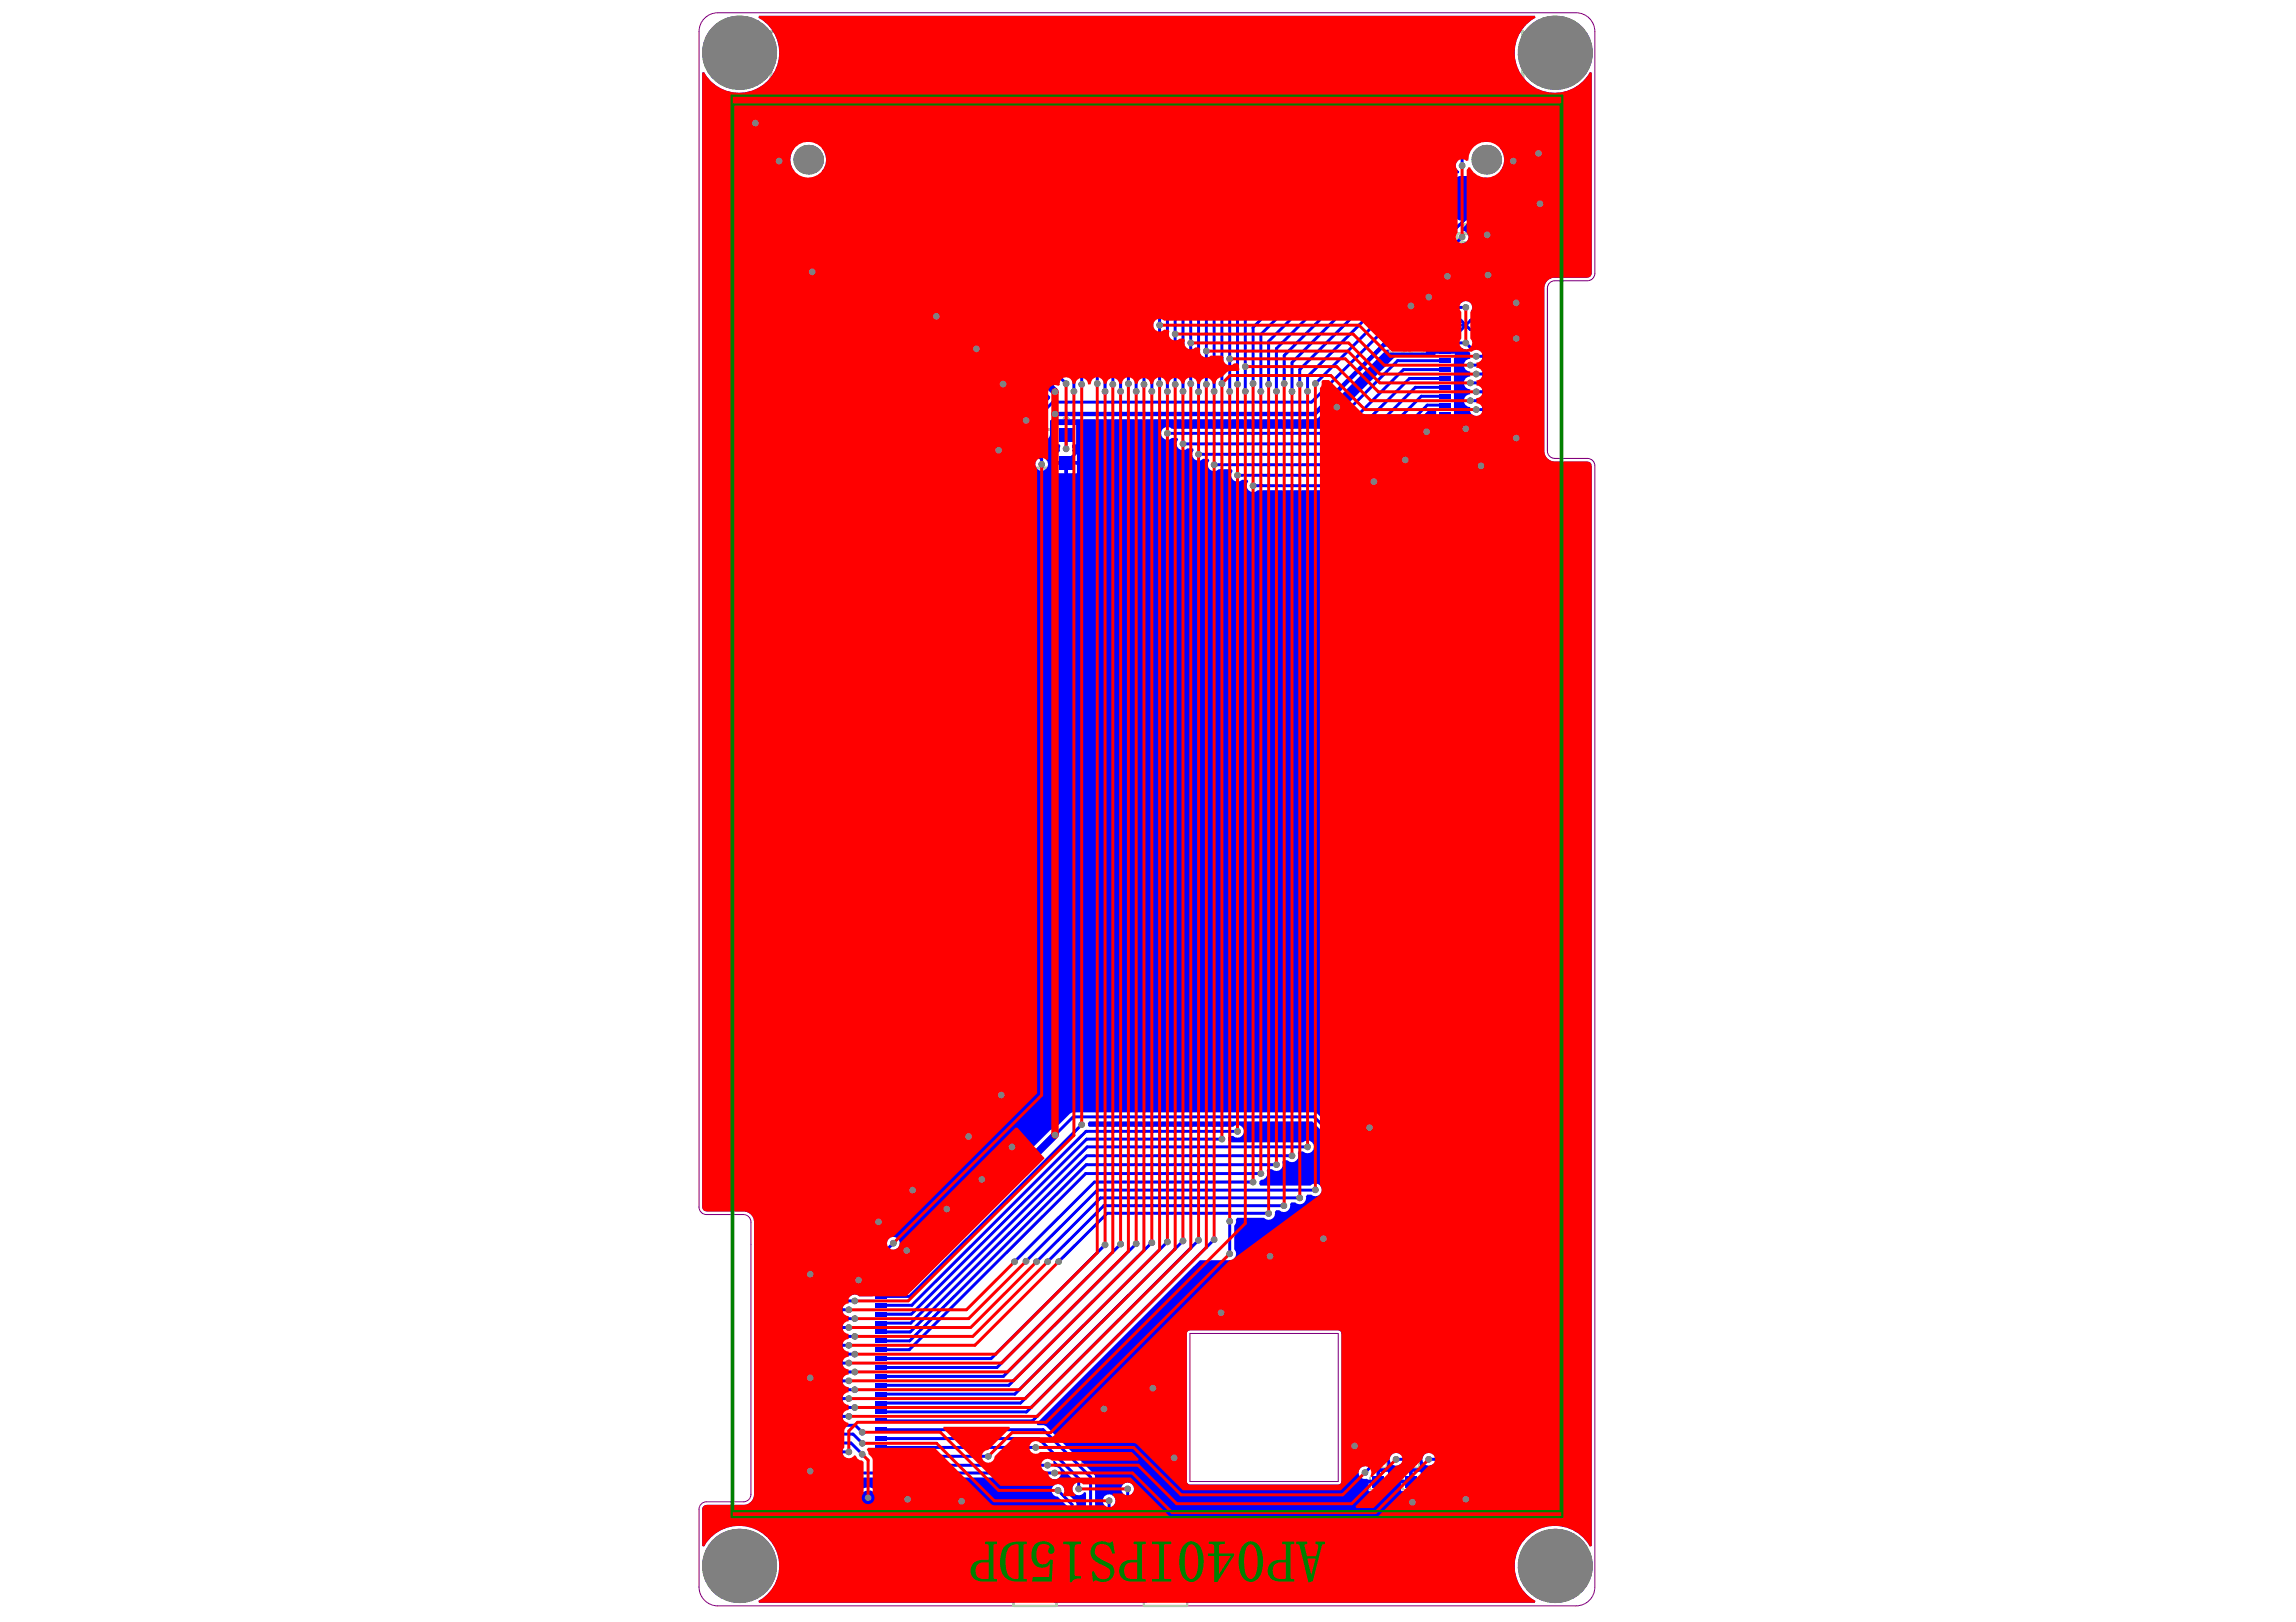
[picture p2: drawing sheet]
<svg xmlns="http://www.w3.org/2000/svg" width="297mm" height="210mm" viewBox="0 0 297 210" stroke-linecap="round" stroke-linejoin="round" font-family="sans-serif">
<path d="M91 2.6a2.43 2.43 0 0 1 1.9-.9h111a2.44 2.44 0 0 1 2.4 2.4v31.3a.96 .96 0 0 1-.9 .9h-4.3a.96 .96 0 0 0-.9 1v21.1a.96 .96 0 0 0 .9 .9h4.3a.96 .96 0 0 1 .9 1v145.1a2.43 2.43 0 0 1-2.4 2.4h-111a2.44 2.44 0 0 1-2.5-2.4v-10.1a.96 .96 0 0 1 1-1h4.8a.96 .96 0 0 0 1-.9v-35.3a.96 .96 0 0 0-1-.9h-4.8a.96 .96 0 0 1-1-1v-152.1l.1-.6zM206.3 60.3h.1M153.9 172.6h19.2v19.1h-19.2z" fill="none" stroke="#800080" stroke-width=".13"/>
<g fill="none" stroke="#c0c073" stroke-width=".19">
<path d="M179.8 41v1.3M179.8 44.1v1.4M181.9 41v1.3M181.9 44.1v1.4M182.2 41v1.3M182.2 44.1v1.4M184.4 41v1.3M184.4 44.1v1.4M119.1 158.7l1 1M119.6 158.3l.9 1M121.1 156.8l.9 1M123.3 159.1l1 .9"/>
<path d="M117.7 160.2l.9 1M119.9 162.5l.9 .9M121.4 161l.9 .9M121.8 160.5l1 1M177.3 186.5v-1.6h2.1v1.6M177.3 187.8h2.1v2.1h-2.1zM177.3 191.1v1.7h2.1v-1.7M181.5 186.5v-1.6h2.1v1.6M181.5 187.8h2.1v2.1h-2.1zM181.5 191.1v1.7h2.1v-1.7M185.7 187.8h2.1v2.1h-2.1zM185.7 186.5v-1.6h2.1v1.6"/>
<path d="M185.7 191.1v1.7h2.1v-1.7"/>
</g>
<path d="M131.7 198.7h5.4v-2.4h10.3v2.4h5.6v1.8h.6v7.3h-5.6v-.6h-11.3v.6h-5.6v-7.3h.6zM187.8 186h2.4v2.8h-2.4M188.9 188.8v3.2h-1.1" fill="none" stroke="#c0c073" stroke-width=".29"/>
<g fill="none" stroke="#c0c073" stroke-width=".38">
<path d="M99.7 4h97.3v33.3h-97.3zM99.7 12.2h97.3M99.7 29.1h97.3M133.4 59.7v.9h2.8M136.2 55.6h-2.8v.8M176.8 159h21.1M176.8 154.6h21.1M180.6 150.7v28.6M184.5 150.7v28.6M188.3 150.7v28.6h-11.5v-28.6h21.1v23.8h-21.1M176.8 170.6h21.1M176.8 167.2h21.1"/>
<path d="M176.8 162.8h21.1M178.7 179.4l1 1.9M178.7 179.4v5.4M178.7 179.4l-1 1.9M182.5 179.3l1 1.9M182.5 179.3v5.5M182.5 179.3l-.9 1.9M186.4 179.3l.9 1.9M186.4 179.3v5.5M186.4 179.3l-1 1.9"/>
</g>
<path d="M145.4 195.5h1l-.5 .5zM145.8 195.6v.2h.1M145.9 195.6l.1 .1M146.1 195.7h-.3l.1 .1M146.3 195.5l-.4 .4-.3-.3h.5l-.2 .2" fill="none" stroke="#c0c073" stroke-width=".24"/>
<g fill="#c0c073">
<path d="M191.1 186.9v.3h.1h1.3l.2-.2v.7l-.2-.3h-1.7z"/>
<path d="M100.7 30.4l.3-.2 .4-.1v.4l-.4 .1-.1 .2a.47 .47 0 0 0 .5 .3 .47 .47 0 0 0 .4-.4h.3a.48 .48 0 0 0 .5 .5 .48 .48 0 0 0 .5-.6l-.2-.1-.4-.1v-.4l.7 .2 .2 .3v.6l-.4 .4-.4 .1-.3-.1-.3-.2-.1-.2a.73 .73 0 0 1-1 .4 .73 .73 0 0 1-.2-1.1z"/>
<path d="M100.5 31.9l3 .7v.3l-3 .7v-.4l2.1-.4-2.1-.5z"/>
<path d="M100.7 34.2l.7-.3v.4l-.4 .1-.1 .2a.47 .47 0 0 0 .5 .4 .47 .47 0 0 0 .4-.5h.3a.48 .48 0 0 0 .5 .5 .48 .48 0 0 0 .5-.5l-.2-.2h-.4v-.4l.7 .1 .2 .4v.6l-.4 .4h-.4h-.3l-.3-.2-.1-.3a.73 .73 0 0 1-1 .4 .73 .73 0 0 1-.2-1.1z"/>
<path d="M140 185.8l.4-.3h.5h.6l.3 .2 .2 .3-.1 .4-.2 .2-.6 .1v-.3l.5-.1 .1-.2a.35 .35 0 0 0-.3-.3h-.7l-.6 .2 .1 .3 .4 .1v.3l-.4-.1-.3-.2-.1-.3z"/>
<path d="M139.8 186.9h2.2v1.2h-.2v-.9h-2z"/>
<path d="M139.8 188.3h2.2v.4h-.8l-.3 .1 1.1 .5v.3l-1.3-.6-.9 .6v-.4l.9-.5h-.9z"/>
<path d="M178.9 32.1h.3v.5h2.3v.4h-3v-.3a.61 .61 0 0 0 .4-.6z"/>
<path d="M193.6 30.4a2.2 2.2 0 0 1 2.6 .1 .56 .56 0 0 1-.1 .8h.2v.4h-1.6v-.9h.3v.5h.5l.3-.2a.38 .38 0 0 0 .1-.4 .38 .38 0 0 0-.4-.2l-.6-.1a1.07 1.07 0 0 0-1.2 .5 .43 .43 0 0 0 .6 .4l.1 .4-.4-.1a.69 .69 0 0 1-.6-.5 .69 .69 0 0 1 .2-.7z"/>
<path d="M193.4 32h2.9v.4h-2l2 .7v.5h-2.9v-.4h2l-2-.8z"/>
<path d="M120.6 8.2h.2v.5h2.3v.4h-2.9v-.3a.61 .61 0 0 0 .4-.6z"/>
<path d="M120.2 10.1l1.6-.1v.4l-.3 .4a.78 .78 0 0 0 1.1 .2l.1-.2a.38 .38 0 0 0-.5-.4v-.5l.7 .3 .2 .5-.1 .4-.2 .2-.4 .2-.8-.1a.59 .59 0 0 1-.4-.4 .59 .59 0 0 1 .2-.6l-.9 .1v1h-.3z"/>
<path d="M139.7 10h.3v1.1l2.6-.7v.4l-2.6 .7h-.3z"/>
<path d="M159.4 8.3l.4-.2 .4 .1 .3 .2 .5 .6a.4 .4 0 0 0 .7 0 .4 .4 0 0 0-.4-.6h-.2v-.4h.4l.3 .2 .2 .1 .1 .4-.1 .6-.5 .3h-.4l-.2-.1-.7-.8a.37 .37 0 0 0-.4-.2 .37 .37 0 0 0-.2 .5 .37 .37 0 0 0 .4 .2v.4l-.4-.1a.74 .74 0 0 1-.2-1.2z"/>
<path d="M159.2 10h.3v.5h2.6v.4h-2.6v.6h-.3z"/>
<path d="M178.9 8.2h.3v.5h2.3v.4h-3v-.3a.61 .61 0 0 0 .4-.6z"/>
<path d="M105.5 32h3v1.6h-.4v-1.2h-2.6z"/>
<path d="M177.8 164.5h.1v.4h1.7v.2h-2.2v-.1l.3-.2z"/>
<path d="M177.8 160.5h.1v.3h1.7v.3h-2.2v-.1l.3-.2z"/>
<path d="M177.8 156.3h.1v.3h1.7v.3h-2.2v-.2l.3-.1z"/>
<path d="M169.1 32.2l.5-.2 .4 .1 .2 .2 .5 .7a.4 .4 0 0 0 .7-.1 .4 .4 0 0 0-.4-.6h-.1v-.4l.6 .2 .3 .4v.6l-.5 .4a.71 .71 0 0 1-.9-.3l-.4-.6a.37 .37 0 0 0-.5-.2 .37 .37 0 0 0-.2 .5 .37 .37 0 0 0 .5 .2v.4l-.4-.1a.74 .74 0 0 1-.3-1.2z"/>
<path d="M169.1 7a2.06 2.06 0 0 1 2.7 .2v.4a.71 .71 0 0 1-.6 .6l-.5 .1v-.4h.2a.41 .41 0 0 0 .4-.1 .41 .41 0 0 0 .1-.5l-.4-.2-.6-.1a1.02 1.02 0 0 0-1.1 .5v.1a.56 .56 0 0 0 .6 .3h.1v.4h-.3a.73 .73 0 0 1-.7-.5 .73 .73 0 0 1 .1-.8z"/>
<path d="M169.1 8.8l.4-.2 .5 .1 .2 .2 .5 .7a.4 .4 0 0 0 .7-.1 .4 .4 0 0 0-.4-.6h-.1v-.4l.6 .2 .3 .4v.6l-.5 .4a.71 .71 0 0 1-.9-.3l-.4-.6a.37 .37 0 0 0-.5-.2 .37 .37 0 0 0-.2 .5 .37 .37 0 0 0 .5 .2v.4l-.4-.1a.73 .73 0 0 1-.3-1.2z"/>
<path d="M194.3 171.5h.5v.3h-.1v1.6h.1v.3h-.5v-.3h.1v-1.6h-.1z"/>
<path d="M192.7 171.7l.4-.2 .3 .1 .2 .2 .1 .4h-.3l-.1-.3-.1-.2a.34 .34 0 0 0-.3 .2 .34 .34 0 0 0 0 .4l.8 1.1v.3h-1.1v-.2h.8l-.8-1.2v-.4z"/>
<path d="M191.3 171.6l.5-.1a1.39 1.39 0 0 1 0 2.2h-.3l-.2-.2-.2-.6h.2l.1 .4 .2 .1a.48 .48 0 0 0 .4-.6l-.1-.8-.1-.2-.2-.1a.32 .32 0 0 0-.3 .4v.2h-.2z"/>
<path d="M185.6 164.7h.2v.3h1.7v.3h-2.2v-.1l.3-.2z"/>
<path d="M193.6 159.6h.2l.2 .3h.2v.2h-.3v1.7h-.3z"/>
<path d="M181.6 160.5h.1v.3h1.8v.3h-2.2v-.1l.2-.2z"/>
<path d="M181.6 156.3h.1v.3h1.8v.3h-2.2v-.2l.2-.1z"/>
<path d="M193.3 155.7l.3-.1 .3 .1 .2 .2 .1 .4h-.3v-.3l-.2-.2a.34 .34 0 0 0-.3 .2 .34 .34 0 0 0 0 .4l.8 1.1v.3h-1.1v-.2h.9l-.8-1.2-.1-.4z"/>
<path d="M185.6 156.5h.2v.3h1.7v.3h-2.2v-.2l.3-.2z"/>
<path d="M185.6 152.3h.2v.3h1.7v.2h-2.2v-.1l.3-.2z"/>
<path d="M110.6 30h2.6v.4h-1.6l1.6 .2v.3l-1.7 .3h1.7v.3h-2.6v-.5l1.6-.2-1.6-.3z"/>
<path d="M110.8 33.8l.4-.2h.4l.2 .2 .4 .6a.36 .36 0 0 0 .7 0 .36 .36 0 0 0-.4-.5h-.1v-.4l.6 .1 .2 .5-.1 .6-.4 .2-.3 .1-.3-.2-.5-.7a.33 .33 0 0 0-.5-.2 .33 .33 0 0 0-.1 .4 .33 .33 0 0 0 .4 .2v.4l-.4-.1-.3-.1-.1-.5z"/>
<path d="M110.6 35.6h.4v.2h1.9v-.2h.3v.7h-.3v-.2h-1.9v.2h-.4z"/>
<path d="M125.5 32.1h.2v.5h2.3v.4h-3v-.3a.61 .61 0 0 0 .5-.6z"/>
<path d="M130.3 32.1h.3v.5h2.3v.4h-3v-.3a.61 .61 0 0 0 .4-.6z"/>
<path d="M130.1 34.2l.3-.2 .5-.1v.4l-.4 .1-.2 .1a.37 .37 0 0 0 .1 .5 .37 .37 0 0 0 .5 0l.4-.2 1.3-.9h.3v1.5h-.4v-1.1l-1.4 1-.6 .1-.4-.3a.75 .75 0 0 1 0-.9z"/>
<path d="M142.1 184.1h2.2v.3h-1v.5h1v.3h-2.2v-.3h.9v-.5h-.9z"/>
<path d="M142.3 185.7l.3-.2 .4 .1 .6 .7 .1 .1a.31 .31 0 0 0 .4-.3 .31 .31 0 0 0-.4-.3h-.1v-.3l.5 .1 .2 .4-.1 .4-.3 .3-.5-.1-.6-.7h-.3l-.1 .2a.28 .28 0 0 0 .4 .2v.3l-.6-.1-.1-.4z"/>
<path d="M142.1 186.9l1.2 .5h1v.3h-1l-1.2 .5v-.3l.9-.4-.9-.3z"/>
<path d="M142.1 188.4h2.2v.3h-1.5l1.5 .5v.4h-2.2v-.4h1.5l-1.5-.5z"/>
<path d="M142.3 190.1l.4-.2 .5-.1 .6 .1 .3 .1 .2 .4-.1 .3-.2 .2-.5 .2v-.4h.4l.1-.2a.35 .35 0 0 0-.3-.4h-.7l-.5 .2-.1 .1 .1 .2 .4 .1v.3h-.4l-.3-.2-.1-.4z"/>
<path d="M144.4 184.1l2.2 .5v.3l-2.2 .5v-.3l1.6-.4-1.6-.3z"/>
<path d="M144.6 185.8l.3-.2 .4 .1 .5 .7 .2 .1a.31 .31 0 0 0 .4-.3 .31 .31 0 0 0-.4-.3h-.1v-.4l.5 .2 .2 .4-.1 .5-.4 .2-.4-.1-.6-.8-.3 .1-.1 .2a.29 .29 0 0 0 .4 .2v.3l-.6-.2-.1-.3z"/>
<path d="M144.4 186.9l1.2 .5h1v.4h-1l-1.2 .5v-.3l.9-.4-.9-.4z"/>
<path d="M144.4 188.4h2.2v.3h-1.5l1.5 .6v.3h-2.2v-.3h1.5l-1.5-.5z"/>
<path d="M144.6 190.2l.4-.2 .5-.1h.6l.3 .2 .2 .3-.1 .4-.2 .2-.5 .1v-.3l.4-.1 .1-.2a.35 .35 0 0 0-.3-.3h-.7l-.5 .2v.3l.4 .1v.3l-.4-.1-.3-.2-.1-.3z"/>
<path d="M137.5 185.5h2.2v1.2h-.2v-.9h-.8v.8h-.3v-.8h-.6v.9h-.3z"/>
<path d="M135.2 32.1h.3v.5h2.2v.4h-2.9v-.3a.61 .61 0 0 0 .4-.6z"/>
<path d="M154.5 34.2l.3-.2 .5-.1v.4l-.4 .1-.2 .1a.37 .37 0 0 0 .1 .5 .37 .37 0 0 0 .5 0l.4-.2 1.2-.9h.3v1.5h-.3v-1.1l-1.5 1-.6 .1-.4-.3a.75 .75 0 0 1 .1-.9z"/>
<path d="M177.4 175.1h.3v.1h1.6v-.1h.3v.5h-.3v-.1h-1.6v.1h-.3z"/>
<path d="M177.4 176.1h2.2v.3h-1.4l1.4 .3v.2l-1.4 .2h1.4v.3h-2.2v-.4l1.3-.2-1.3-.2z"/>
<path d="M177.6 177.9l.6-.2v.3h-.4l-.1 .2 .1 .2h.3l.4-.1 .9-.7h.2v1.2h-.2v-.9l-1 .8-.3 .1-.3-.1-.3-.4z"/>
<path d="M174.1 32.1h.2v.5h2.3v.4h-2.9v-.3a.61 .61 0 0 0 .4-.6z"/>
<path d="M185.3 175.1h.3v.1h1.6v-.1h.3v.5h-.3v-.1h-1.6v.1h-.3z"/>
<path d="M185.3 176.1h2.2v.3h-1.4l1.4 .3v.2l-1.4 .2h1.4v.3h-2.2v-.4l1.3-.2-1.3-.2z"/>
<path d="M181.3 175.1h.3v.1h1.6v-.1h.3v.5h-.3v-.1h-1.6v.1h-.3z"/>
<path d="M181.3 176.1h2.2v.3h-1.4l1.4 .3v.2l-1.4 .2h1.4v.3h-2.2v-.4l1.3-.2-1.3-.2z"/>
<path d="M181.6 177.8h.2v.3h1.7v.3h-2.2v-.2l.2-.1z"/>
<path d="M188.5 32.3l.3-.2 .5-.1v.4l-.4 .1-.2 .1a.37 .37 0 0 0 .1 .4 .37 .37 0 0 0 .5 0l.4-.1 1.2-1h.3v1.6h-.3v-1.1l-1.5 1-.6 .1-.4-.3a.75 .75 0 0 1 .1-.9z"/>
<path d="M188.5 34.2l.3-.2 .5-.1v.4l-.4 .1-.2 .1a.37 .37 0 0 0 .1 .5 .37 .37 0 0 0 .5 0l.4-.2 1.2-.9h.3v1.5h-.3v-1.1l-1.5 1-.6 .1-.4-.3a.75 .75 0 0 1 .1-.9z"/>
<path d="M182.8 32.2l.4-.1 .5-.1v.4h-.5l-.2 .2a.37 .37 0 0 0 .2 .4 .37 .37 0 0 0 .4 0l.4-.2 1.3-.9h.3v1.6h-.4v-1.1l-1.4 1h-.6l-.4-.2a.75 .75 0 0 1 0-1z"/>
<path d="M110.6 4.7h2.6v.4h-1.6l1.6 .2v.3l-1.7 .3h1.7v.3h-2.6v-.5l1.6-.2-1.6-.3z"/>
<path d="M110.6 6.9h.4v.1h1.9v-.1h.3v.6h-.3v-.1h-1.9v.1h-.4z"/>
<path d="M110.8 8.5l.4-.2h.4l.2 .2 .4 .6a.36 .36 0 0 0 .7 0 .36 .36 0 0 0-.4-.6h-.1v-.3l.6 .1 .2 .5-.1 .5-.4 .3h-.3l-.3-.1-.5-.7a.33 .33 0 0 0-.5-.2 .33 .33 0 0 0-.1 .4 .33 .33 0 0 0 .4 .2v.4l-.4-.1-.3-.1-.1-.5z"/>
<path d="M125.5 8.2h.2v.5h2.3v.4h-3v-.3a.61 .61 0 0 0 .5-.6z"/>
<path d="M125.2 10.3l.7-.3v.4l-.4 .1-.1 .2a.47 .47 0 0 0 .5 .4 .47 .47 0 0 0 .4-.5h.3a.48 .48 0 0 0 .5 .5 .48 .48 0 0 0 .5-.6l-.2-.1h-.3v-.5l.6 .2 .2 .3v.6l-.4 .4-.3 .1h-.4l-.2-.2-.1-.3a.73 .73 0 0 1-1.1 .4 .73 .73 0 0 1-.2-1.1z"/>
<path d="M130.3 8.2h.3v.5h2.3v.4h-3v-.3a.61 .61 0 0 0 .4-.6z"/>
<path d="M130.3 10.1h.3v.5h2.3v.4h-3v-.2a.61 .61 0 0 0 .4-.7z"/>
<path d="M144.5 10.1l1.7-.1v.4l-.3 .4a.78 .78 0 0 0 1.1 .2l.1-.2a.38 .38 0 0 0-.5-.4v-.5l.7 .3 .2 .5-.1 .4-.3 .2-.4 .2-.7-.1a.59 .59 0 0 1-.4-.4 .59 .59 0 0 1 .2-.6l-.9 .1v1h-.4z"/>
<path d="M149.6 10.3l.7-.3v.4l-.4 .1-.1 .2a.47 .47 0 0 0 .5 .4 .47 .47 0 0 0 .4-.5h.3a.48 .48 0 0 0 .5 .5 .48 .48 0 0 0 .5-.6l-.2-.1h-.4v-.5l.6 .2 .3 .3v.6l-.4 .4-.4 .1h-.3l-.3-.2-.1-.3a.73 .73 0 0 1-1 .4 .73 .73 0 0 1-.2-1.1z"/>
<path d="M154.7 10.1h.2v.5h2.3v.4h-2.9v-.2a.61 .61 0 0 0 .4-.7z"/>
<path d="M174.1 8.2h.2v.5h2.3v.4h-2.9v-.3a.61 .61 0 0 0 .4-.6z"/>
<path d="M173.7 10h.3v1.1l2.6-.7v.4l-2.6 .7h-.3z"/>
<path d="M193.6 164h.2l.2 .3h.2v.2h-.3v1.7h-.3z"/>
<path d="M188.5 8.4l.3-.2 .5-.1v.4l-.4 .1-.2 .1a.37 .37 0 0 0 .1 .4 .37 .37 0 0 0 .5 0l.4-.1 1.2-1h.3v1.6h-.3v-1.1l-1.5 1h-.6l-.4-.2a.75 .75 0 0 1 .1-.9z"/>
<path d="M188.5 10.3l.2-.2 .5-.1v.4l-.4 .1-.2 .2a.47 .47 0 0 0 .5 .4 .47 .47 0 0 0 .5-.5h.3a.48 .48 0 0 0 .5 .5 .48 .48 0 0 0 .4-.6l-.2-.1h-.3v-.5l.6 .2 .3 .3v.6l-.5 .4-.3 .1h-.3l-.3-.2-.1-.3a.73 .73 0 0 1-1 .4 .73 .73 0 0 1-.2-1.1z"/>
<path d="M183.6 8.4l.3-.2 .5-.1v.4l-.4 .1-.2 .1a.37 .37 0 0 0 .1 .4 .37 .37 0 0 0 .5 0l.4-.1 1.3-1h.3v1.6h-.4v-1.1l-1.4 1h-.6l-.4-.2a.75 .75 0 0 1 0-.9z"/>
<path d="M183.8 10.1h.3v.5h2.3v.4h-3v-.2a.61 .61 0 0 0 .4-.7z"/>
<path d="M178 168.5h.1v.4h1.7v.2h-2.2v-.1l.3-.2z"/>
<path d="M194.9 151.5l.5-.1a1.51 1.51 0 0 1 .4 1.8l-.3 .3-.3 .1-.3-.2v.2h-.2v-1.2h.6v.2h-.4l.1 .5 .2 .2a.37 .37 0 0 0 .4-.4v-.9l-.2-.3-.1-.1a.36 .36 0 0 0-.3 .5h-.3z"/>
<path d="M101.1 6.3a2.2 2.2 0 0 1 2.7 .1 .56 .56 0 0 1-.2 .7l.2 .1v.3h-1.6v-.8h.4v.4h.5l.3-.1a.38 .38 0 0 0 0-.5 .38 .38 0 0 0-.4-.2h-.6a1.08 1.08 0 0 0-1.1 .4v.1a.43 .43 0 0 0 .5 .3l.1 .4-.4-.1a.69 .69 0 0 1-.6-.4 .69 .69 0 0 1 .2-.7z"/>
<path d="M100.9 7.8h2.9v.4h-2l2 .7v.5h-2.9v-.4h2l-2-.7z"/>
<path d="M164 6.1l3 .3v.4l-2 .3 2 .2v.4l-3 .3v-.4l1.7-.2-1.7-.2v-.3l1.7-.2-1.7-.2z"/>
<path d="M192.8 8h2.9v.4h-1.9l1.9 .7v.5h-2.9v-.4h2l-2-.7z"/>
<path d="M193 10.3a2.06 2.06 0 0 1 2.7 .1v.5a.71 .71 0 0 1-.6 .6l-.5 .1v-.5h.2a.41 .41 0 0 0 .4-.1 .41 .41 0 0 0 .1-.4l-.4-.2-.6-.1a1.02 1.02 0 0 0-1.1 .4v.2a.56 .56 0 0 0 .6 .3h.1v.4l-.3-.1a.73 .73 0 0 1-.7-.4 .73 .73 0 0 1 .1-.8z"/>
<path d="M191 190.5l.5-.2h.9a.29 .29 0 0 1 .3 .3 .29 .29 0 0 1-.3 .3l-.5 .1-.7-.1a.3 .3 0 0 1-.2-.4zM191 190.3a.63 .63 0 0 0 0 .7 .63 .63 0 0 0 .7 .2h.5l.3-.2a.6 .6 0 0 0 .1-.7 .6 .6 0 0 0-.6-.3h-.6z"/>
<path d="M140.1 184.4h.8v.2a.38 .38 0 0 1-.4 .4 .38 .38 0 0 1-.4-.4zM139.8 184.1l.1 .9 .2 .2 .3 .1 .3-.1 .3-.1 .1-.3v-.4h.9v-.3z"/>
<path d="M140 30.4h2.3l-.1 .3a.78 .78 0 0 1-.9 .5h-.7a.62 .62 0 0 1-.6-.8zM139.7 30v.7a1.23 1.23 0 0 0 1.5 1 1.13 1.13 0 0 0 1.4-.8v-.9z"/>
<path d="M139.9 32.3l-.1 .1a.79 .79 0 0 0 .8 1.1l.6 .1a1.24 1.24 0 0 0 1.4-.7v-.3a1.05 1.05 0 0 0-1.2-.7l-.9 .1zM140.1 32.6l.5-.2 .6-.1a.86 .86 0 0 1 1.1 .4l-.1 .1a1.11 1.11 0 0 1-1.1 .4h-.1a.84 .84 0 0 1-1-.5z"/>
<path d="M141.4 34.4a.46 .46 0 0 1 .6-.1 .46 .46 0 0 1 .2 .6 .51 .51 0 0 1-.6 .1 .51 .51 0 0 1-.3-.4zM139.9 34.2h-.1a.75 .75 0 0 0 .3 1.1 .75 .75 0 0 0 1-.3l.2 .3 .3 .1 .6-.1 .2-.1 .2-.4-.1-.6-.3-.2-.5-.1-.4 .1-.2 .3-.1-.2-.4-.2-.4 .1zM140.1 34.4l.4-.1a.35 .35 0 0 1 .4 .4 .35 .35 0 0 1-.4 .3 .34 .34 0 0 1-.4-.2 .34 .34 0 0 1 0-.4z"/>
<path d="M159.5 30.4h2.2v.3a.78 .78 0 0 1-.9 .5h-.7a.62 .62 0 0 1-.6-.8zM159.2 30v.7a1.23 1.23 0 0 0 1.5 1 1.13 1.13 0 0 0 1.4-.8v-.9z"/>
<path d="M159.4 32.3l-.1 .1a.79 .79 0 0 0 .8 1.1l.6 .1a1.24 1.24 0 0 0 1.4-.7v-.3a1.05 1.05 0 0 0-1.2-.7l-.9 .1zM159.6 32.6l.4-.2 .7-.1a.86 .86 0 0 1 1 .4v.1a1.11 1.11 0 0 1-1.1 .4h-.1a.84 .84 0 0 1-1-.5z"/>
<path d="M159.4 34.2l-.1 .1a.79 .79 0 0 0 .8 1.1l.6 .1a1.24 1.24 0 0 0 1.4-.7v-.2a1.05 1.05 0 0 0-1.2-.8l-.9 .1zM159.6 34.5l.4-.2 .7-.1a.86 .86 0 0 1 1 .5 1.11 1.11 0 0 1-1.1 .4h-.1a.84 .84 0 0 1-1-.4z"/>
<path d="M178.9 30.4h2.2v.3a.78 .78 0 0 1-1 .5h-.6a.62 .62 0 0 1-.6-.8zM178.5 30l.1 .7a1.23 1.23 0 0 0 1.5 1 1.13 1.13 0 0 0 1.3-.8l.1-.9z"/>
<path d="M180.2 34.4h.1a.46 .46 0 0 1 .6-.1 .46 .46 0 0 1 .1 .6 .51 .51 0 0 1-.5 .1 .51 .51 0 0 1-.3-.4zM178.7 34.2a.75 .75 0 0 0 .2 1.1 .75 .75 0 0 0 1.1-.3l.1 .2 .4 .2 .6-.1 .2-.1 .2-.4-.2-.6-.2-.2-.5-.1-.4 .1-.2 .3-.1-.2-.4-.2-.5 .1zM179 34.4l.4-.1a.35 .35 0 0 1 .4 .4 .35 .35 0 0 1-.5 .3 .34 .34 0 0 1-.4-.2 .34 .34 0 0 1 .1-.4z"/>
<path d="M193.7 34.3h2.3v.2a.78 .78 0 0 1-1 .6l-.7-.1a.62 .62 0 0 1-.6-.7zM193.4 33.9v.7a1.23 1.23 0 0 0 1.5 .9 1.13 1.13 0 0 0 1.4-.7v-.9z"/>
<path d="M120.5 6.5h2.3l-.1 .2a.78 .78 0 0 1-.9 .6h-.7a.62 .62 0 0 1-.6-.8zM120.2 6.1v.7a1.23 1.23 0 0 0 1.5 1 1.13 1.13 0 0 0 1.4-.8v-.9z"/>
<path d="M140 6.5h2.3l-.1 .2a.78 .78 0 0 1-.9 .6h-.7a.62 .62 0 0 1-.6-.8zM139.7 6.1v.7a1.23 1.23 0 0 0 1.5 1 1.13 1.13 0 0 0 1.4-.8v-.9z"/>
<path d="M139.9 8.4l-.1 .1a.79 .79 0 0 0 .8 1.1l.6 .1a1.22 1.22 0 0 0 1.4-.8v-.2a1.05 1.05 0 0 0-1.2-.7h-.4a1.9 1.9 0 0 0-1.1 .4zM140.1 8.7l.5-.2 .6-.1a.86 .86 0 0 1 1.1 .4l-.1 .1a1.11 1.11 0 0 1-1.1 .4h-.1a.84 .84 0 0 1-1-.5z"/>
<path d="M159.5 6.5h.9v.4a.46 .46 0 0 1-.5 .4 .46 .46 0 0 1-.4-.5zM159.2 6.1v.8l.1 .5 .3 .2 .5 .1a.76 .76 0 0 0 .6-.4l1.4 .5v-.4l-1.3-.5v-.4h1.3v-.4z"/>
<path d="M178.9 6.5h2.2v.2a.78 .78 0 0 1-1 .6h-.6a.62 .62 0 0 1-.6-.8zM178.5 6.1l.1 .7a1.23 1.23 0 0 0 1.5 1 1.13 1.13 0 0 0 1.3-.8l.1-.9z"/>
<path d="M178.7 10.2v.1a.71 .71 0 0 0-.1 .7 .71 .71 0 0 0 .7 .4l.7 .1a1.33 1.33 0 0 0 1.5-.8l-.1-.4-.3-.2-.4-.1 .1 .4a.28 .28 0 0 1 .3 .3 .28 .28 0 0 1-.3 .3l-.6 .1 .2-.1a.64 .64 0 0 0 0-.7 .64 .64 0 0 0-.7-.3h-.6zM178.9 10.6l.6-.2 .6 .1 .1 .2-.1 .2-.6 .2a.66 .66 0 0 1-.6-.3z"/>
<path d="M105.9 30.4h.8v.4a.4 .4 0 0 1-.4 .4 .4 .4 0 0 1-.4-.3zM105.5 30l.1 1.1 .1 .3 .4 .2 .5-.1 .3-.3 .3 .4 .6 .1 .4-.2 .2-.4 .1-1.1zM107 30.4h1.1v.4a.55 .55 0 0 1-.5 .5 .55 .55 0 0 1-.6-.5z"/>
<path d="M177.6 172.2l.5-.3h.7a.63 .63 0 0 1 .8 .8l-.5 .4h-.9a.62 .62 0 0 1-.7-.8zM177.7 172.4v.2l.2 .2 .8 .1a.56 .56 0 0 0 .7-.4l-.2-.2-.5-.1h-.6z"/>
<path d="M177.6 152.5l-.2 .4 .2 .3 .6 .3h.6a.63 .63 0 0 0 .8-.8l-.3-.3-.5-.1h-.7zM177.7 152.7l.5-.2h.5a.56 .56 0 0 1 .7 .4l-.1 .1-.2 .2h-.8a.56 .56 0 0 1-.6-.3z"/>
<path d="M169.3 30.4h.9v.4a.46 .46 0 0 1-.5 .4 .46 .46 0 0 1-.4-.5zM168.9 30v.8l.1 .5 .3 .3h.5a.76 .76 0 0 0 .7-.4l1.3 .5v-.4l-1.3-.5v-.4h1.3v-.4z"/>
<path d="M185.5 172.2l.5-.3h.7a.63 .63 0 0 1 .8 .8l-.5 .4h-.9a.62 .62 0 0 1-.7-.8zM185.6 172.4l-.1 .2 .2 .2 .9 .1a.57 .57 0 0 0 .7-.4l-.2-.2-.5-.1h-.7z"/>
<path d="M181.4 172.2l.6-.3h.7a.63 .63 0 0 1 .7 .8l-.4 .4h-.9a.62 .62 0 0 1-.7-.8zM181.6 172.4l-.1 .2 .2 .2 .9 .1a.56 .56 0 0 0 .7-.4l-.2-.2-.5-.1h-.7z"/>
<path d="M185.5 168.8l-.2 .4 .2 .3 .6 .2h.6a.63 .63 0 0 0 .8-.7l-.3-.3-.6-.2-.6 .1zM185.6 169l.5-.2h.5a.57 .57 0 0 1 .7 .4l-.1 .1-.3 .1-.7 .1a.56 .56 0 0 1-.7-.4z"/>
<path d="M181.6 168.8l-.1 .4 .2 .3 .5 .2h.7a.63 .63 0 0 0 .7-.7l-.3-.3-.5-.2-.7 .1zM181.8 169l.5-.2h.5a.56 .56 0 0 1 .7 .4l-.1 .1-.3 .1-.7 .1a.56 .56 0 0 1-.7-.4z"/>
<path d="M181.4 164.8l-.1 .3 .2 .4 .5 .2h.7a.63 .63 0 0 0 .7-.8l-.2-.2-.6-.2-.7 .1zM181.6 165l.5-.2h.5a.56 .56 0 0 1 .7 .3l-.1 .2-.3 .1-.7 .1a.56 .56 0 0 1-.7-.4z"/>
<path d="M185.5 160.8l-.2 .3 .2 .4 .6 .2h.6a.63 .63 0 0 0 .8-.8l-.4-.3-.5-.1h-.6zM185.6 161l.4-.2h.6a.57 .57 0 0 1 .7 .3l-.1 .2-.3 .1-.7 .1a.56 .56 0 0 1-.7-.4z"/>
<path d="M192.2 160.9v-.1a.37 .37 0 0 1 .5 .4 .37 .37 0 0 1-.6 .3v-.3zM192 159.8l-.2 .4 .2 .4a.12 .12 0 0 1 .1 .1 .12 .12 0 0 1-.1 .1l-.2 .3 .1 .4 .2 .2 .3 .1 .3-.1 .2-.2 .1-.4-.2-.3a.11 .11 0 0 1-.2-.1 .11 .11 0 0 1 .2-.1l.1-.4-.2-.4-.3-.2zM192.2 159.9h.3l.2 .3a.29 .29 0 0 1-.4 .4 .29 .29 0 0 1-.2-.4z"/>
<path d="M191.8 155.6v1.5h-.2v.2h.2v.5h.3v-.5h.8v-.2l-.8-1.5zM192.1 156.1l.5 1h-.5z"/>
<path d="M181.4 152.5l-.1 .4 .2 .4 .5 .2h.7a.63 .63 0 0 0 .7-.8l-.3-.3-.5-.1h-.7zM181.6 152.7l.5-.2h.5a.56 .56 0 0 1 .7 .4l-.1 .1-.3 .2h-.7a.56 .56 0 0 1-.7-.3z"/>
<path d="M110.8 32l-.2 .6a.85 .85 0 0 0 1 .7h.5a1.1 1.1 0 0 0 1.1-.5v-.5a.87 .87 0 0 0-1-.6l-.8 .1zM111 32.3l.7-.2h.8a.37 .37 0 0 1 .4 .4 .37 .37 0 0 1-.4 .4h-1.1a.36 .36 0 0 1-.4-.2 .36 .36 0 0 1 0-.4z"/>
<path d="M125.4 30.4h2.2v.3a.78 .78 0 0 1-1 .5h-.6a.62 .62 0 0 1-.6-.8zM125 30l.1 .7a1.23 1.23 0 0 0 1.5 1 1.13 1.13 0 0 0 1.3-.8l.1-.9z"/>
<path d="M125 34.8v.4h2v.3h.3v-.3h.7v-.4h-.7v-1h-.3zM125.7 34.8l1.3-.6v.6z"/>
<path d="M130.3 30.4h2.2v.3a.78 .78 0 0 1-1 .5h-.7a.62 .62 0 0 1-.5-.8zM129.9 30v.7a1.23 1.23 0 0 0 1.6 1 1.13 1.13 0 0 0 1.3-.8l.1-.9z"/>
<path d="M137.8 184.4h1.7l-.1 .3-.2 .2h-1a.46 .46 0 0 1-.4-.5zM137.5 184.1v.5l.2 .4 .5 .2 .6 .1a.79 .79 0 0 0 .9-.8v-.4z"/>
<path d="M135.1 30.4h2.3v.3a.78 .78 0 0 1-1 .5h-.7a.62 .62 0 0 1-.6-.8zM134.8 30v.7a1.23 1.23 0 0 0 1.5 1 1.13 1.13 0 0 0 1.4-.8v-.9z"/>
<path d="M135 34.2l-.1 .1a.79 .79 0 0 0 .8 1.1l.6 .1a1.24 1.24 0 0 0 1.4-.7v-.2a1.05 1.05 0 0 0-1.1-.8l-.9 .1zM135.2 34.5l.5-.2 .7-.1a.86 .86 0 0 1 1 .5 1.11 1.11 0 0 1-1.2 .4h-.1a.84 .84 0 0 1-1-.4z"/>
<path d="M144.9 30.4h2.2v.3a.78 .78 0 0 1-1 .5h-.6a.62 .62 0 0 1-.6-.8zM144.5 30l.1 .7a1.23 1.23 0 0 0 1.5 1 1.13 1.13 0 0 0 1.3-.8l.1-.9z"/>
<path d="M144.8 32.3l-.2 .1a.79 .79 0 0 0 .8 1.1l.7 .1a1.24 1.24 0 0 0 1.4-.7v-.3a1.05 1.05 0 0 0-1.2-.7l-.9 .1zM145 32.6l.4-.2 .7-.1a.86 .86 0 0 1 1 .4v.1a1.11 1.11 0 0 1-1.1 .4h-.1a.84 .84 0 0 1-1-.5z"/>
<path d="M144.7 34.3l-.1 .1a.63 .63 0 0 0 0 .7 .63 .63 0 0 0 .7 .3v-.4a.28 .28 0 0 1-.4-.2 .28 .28 0 0 1 .3-.3l.7-.2-.2 .1a.65 .65 0 0 0 0 .8 .65 .65 0 0 0 .7 .2h.5a.72 .72 0 0 0 .6-.8 .72 .72 0 0 0-.8-.6l-.7-.1a2.16 2.16 0 0 0-1.3 .4zM146 34.5l.5-.2a.62 .62 0 0 1 .6 .3l-.1 .3-.6 .1a.43 .43 0 0 1-.5-.3z"/>
<path d="M149.8 30.4h2.2v.3a.78 .78 0 0 1-1 .5h-.7a.62 .62 0 0 1-.5-.8zM149.4 30v.7a1.23 1.23 0 0 0 1.6 1 1.13 1.13 0 0 0 1.3-.8v-.9z"/>
<path d="M149.6 32.3l-.1 .1a.79 .79 0 0 0 .8 1.1l.6 .1a1.24 1.24 0 0 0 1.4-.7v-.3a1.05 1.05 0 0 0-1.1-.7l-.9 .1zM149.8 32.6l.5-.2 .7-.1a.86 .86 0 0 1 1 .4v.1a1.11 1.11 0 0 1-1.1 .4h-.2a.84 .84 0 0 1-.9-.5z"/>
<path d="M149.4 34.8v.4h1.9v.3h.4v-.3h.6v-.4h-.6v-1h-.4zM150.1 34.8l1.2-.6v.6z"/>
<path d="M154.6 30.4h2.3v.3a.78 .78 0 0 1-1 .5h-.7a.62 .62 0 0 1-.6-.8zM154.3 30v.7a1.23 1.23 0 0 0 1.5 1 1.13 1.13 0 0 0 1.4-.8v-.9z"/>
<path d="M154.5 32.3l-.1 .1a.79 .79 0 0 0 .8 1.1l.6 .1a1.24 1.24 0 0 0 1.4-.7v-.3a1.05 1.05 0 0 0-1.1-.7l-.9 .1zM154.7 32.6l.5-.2 .7-.1a.86 .86 0 0 1 1 .4v.1a1.11 1.11 0 0 1-1.2 .4h-.1a.84 .84 0 0 1-1-.5z"/>
<path d="M174 30.4h2.3l-.1 .3a.78 .78 0 0 1-.9 .5h-.7a.62 .62 0 0 1-.6-.8zM173.7 30v.7a1.23 1.23 0 0 0 1.5 1 1.13 1.13 0 0 0 1.4-.8v-.9z"/>
<path d="M173.8 34.4a.63 .63 0 0 0 0 .7 .63 .63 0 0 0 .6 .3v-.4a.28 .28 0 0 1-.4-.2 .28 .28 0 0 1 .4-.3l.6-.2-.2 .1a.65 .65 0 0 0 0 .8 .65 .65 0 0 0 .7 .2h.5a.72 .72 0 0 0 .6-.8 .72 .72 0 0 0-.8-.6l-.7-.1a2.09 2.09 0 0 0-1.3 .5zM175.1 34.5l.5-.2a.62 .62 0 0 1 .7 .3l-.2 .3-.5 .1a.43 .43 0 0 1-.6-.3z"/>
<path d="M185.5 177.8l-.2 .4 .2 .4 .6 .2h.6a.63 .63 0 0 0 .6-.2 .63 .63 0 0 0 .1-.7l-.4-.3h-.5h-.6zM185.6 178.1l.4-.2h.7a.44 .44 0 0 1 .5 .3l-.4 .3h-.7a.43 .43 0 0 1-.5-.3z"/>
<path d="M192.8 169.1h.1a.37 .37 0 0 1 .5 .4 .37 .37 0 0 1-.5 .2l-.1-.2zM192.7 168l-.1 .5 .1 .3a.12 .12 0 0 1 .1 .1 .12 .12 0 0 1-.1 .1l-.2 .3 .1 .4 .1 .2 .4 .2 .3-.1 .2-.3 .1-.3-.2-.4a.11 .11 0 0 1-.2-.1 .11 .11 0 0 1 .2-.1l.1-.4-.2-.4-.3-.1zM192.9 168.1h.3l.2 .4a.29 .29 0 0 1-.4 .3 .29 .29 0 0 1-.2-.4z"/>
<path d="M188.6 30.4h2.3v.3a.78 .78 0 0 1-1 .5h-.7a.62 .62 0 0 1-.6-.8zM188.3 30v.7a1.23 1.23 0 0 0 1.5 1 1.13 1.13 0 0 0 1.4-.8v-.9z"/>
<path d="M183 30.4h2.2v.2a.78 .78 0 0 1-1 .6l-.6-.1a.62 .62 0 0 1-.6-.7zM182.6 30l.1 .7a1.23 1.23 0 0 0 1.5 .9 1.13 1.13 0 0 0 1.3-.7l.1-.9z"/>
<path d="M182.9 34.2l-.2 .1a.79 .79 0 0 0 .8 1.1l.7 .1a1.24 1.24 0 0 0 1.4-.7v-.3a1.05 1.05 0 0 0-1.2-.7l-.9 .1zM183.1 34.5l.4-.2 .7-.1a.86 .86 0 0 1 1 .4v.1a1.11 1.11 0 0 1-1.1 .4h-.1a.84 .84 0 0 1-1-.5z"/>
<path d="M110.8 10.2l-.2 .2v.3a.85 .85 0 0 0 1 .7h.5a1.1 1.1 0 0 0 1.1-.4v-.5a.86 .86 0 0 0-1-.6h-.8zM111 10.4l.7-.1h.8a.37 .37 0 0 1 .4 .3 .37 .37 0 0 1-.4 .4h-1.1a.36 .36 0 0 1-.4-.2 .36 .36 0 0 1 0-.4z"/>
<path d="M125.4 6.5h2.2v.2a.78 .78 0 0 1-1 .6h-.6a.62 .62 0 0 1-.6-.8zM125 6.1l.1 .7a1.23 1.23 0 0 0 1.5 1 1.13 1.13 0 0 0 1.3-.8l.1-.9z"/>
<path d="M130.3 6.5h2.2v.2a.78 .78 0 0 1-1 .6h-.7a.62 .62 0 0 1-.5-.8zM129.9 6.1v.7a1.23 1.23 0 0 0 1.6 1 1.13 1.13 0 0 0 1.3-.8l.1-.9z"/>
<path d="M135.1 6.5h2.3v.2a.78 .78 0 0 1-1 .6h-.7a.62 .62 0 0 1-.6-.8zM134.8 6.1v.7a1.23 1.23 0 0 0 1.5 1 1.13 1.13 0 0 0 1.4-.8v-.9z"/>
<path d="M135 8.4l-.1 .1a.79 .79 0 0 0 .8 1.1l.6 .1a1.22 1.22 0 0 0 1.4-.8v-.2a1.05 1.05 0 0 0-1.1-.7h-.4a1.9 1.9 0 0 0-1.2 .4zM135.2 8.7l.5-.2 .7-.1a.86 .86 0 0 1 1 .4v.1a1.11 1.11 0 0 1-1.2 .4h-.1a.84 .84 0 0 1-1-.5z"/>
<path d="M135 10.2v.1a.71 .71 0 0 0-.1 .7 .71 .71 0 0 0 .6 .4l.8 .1a1.33 1.33 0 0 0 1.4-.8l-.1-.4-.3-.2-.3-.1v.4a.28 .28 0 0 1 .4 .3 .28 .28 0 0 1-.3 .3l-.7 .1 .2-.1a.64 .64 0 0 0 0-.7 .64 .64 0 0 0-.6-.3h-.6zM135.2 10.6l.6-.2 .6 .1v.2l-.1 .2-.5 .2a.66 .66 0 0 1-.6-.3z"/>
<path d="M144.9 6.5h2.2v.2a.78 .78 0 0 1-1 .6h-.6a.62 .62 0 0 1-.6-.8zM144.5 6.1l.1 .7a1.23 1.23 0 0 0 1.5 1 1.13 1.13 0 0 0 1.3-.8l.1-.9z"/>
<path d="M144.7 8.4l-.1 .1a.79 .79 0 0 0 .8 1.1l.7 .1a1.22 1.22 0 0 0 1.4-.8v-.2a1.05 1.05 0 0 0-1.2-.7h-.4a1.92 1.92 0 0 0-1.2 .4zM145 8.7l.4-.2 .7-.1a.86 .86 0 0 1 1 .4v.1a1.11 1.11 0 0 1-1.1 .4h-.1a.84 .84 0 0 1-1-.5z"/>
<path d="M149.8 6.5h2.2v.2a.78 .78 0 0 1-1 .6h-.7a.62 .62 0 0 1-.5-.8zM149.4 6.1v.7a1.23 1.23 0 0 0 1.6 1 1.13 1.13 0 0 0 1.3-.8v-.9z"/>
<path d="M149.6 8.4l-.1 .1a.79 .79 0 0 0 .8 1.1l.6 .1a1.22 1.22 0 0 0 1.4-.8v-.2a1.05 1.05 0 0 0-1.1-.7h-.4a1.9 1.9 0 0 0-1.2 .4zM149.8 8.7l.5-.2 .7-.1a.86 .86 0 0 1 1 .4v.1a1.11 1.11 0 0 1-1.1 .4h-.2a.84 .84 0 0 1-.9-.5z"/>
<path d="M154.6 6.5h2.3v.2a.78 .78 0 0 1-1 .6h-.7a.62 .62 0 0 1-.6-.8zM154.3 6.1v.7a1.23 1.23 0 0 0 1.5 1 1.13 1.13 0 0 0 1.4-.8v-.9z"/>
<path d="M154.5 8.4l-.1 .1a.79 .79 0 0 0 .8 1.1l.6 .1a1.22 1.22 0 0 0 1.4-.8v-.2a1.05 1.05 0 0 0-1.1-.7h-.4a1.9 1.9 0 0 0-1.2 .4zM154.7 8.7l.5-.2 .7-.1a.86 .86 0 0 1 1 .4v.1a1.11 1.11 0 0 1-1.2 .4h-.1a.84 .84 0 0 1-1-.5z"/>
<path d="M174 6.5h2.3l-.1 .2a.78 .78 0 0 1-.9 .6h-.7a.62 .62 0 0 1-.6-.8zM173.7 6.1v.7a1.23 1.23 0 0 0 1.5 1 1.13 1.13 0 0 0 1.4-.8v-.9z"/>
<path d="M192 164.1l-.2 .4h.3l.1-.2h.2l.2 .2 .1 .6-.4-.3-.4 .3-.1 .6 .3 .4 .3 .1 .3-.2 .2-.5v-.6a.68 .68 0 0 0-.8-.8zM192.2 165.1l.2-.1 .1 .1 .1 .5a.37 .37 0 0 1-.3 .4l-.1-.1-.1-.2z"/>
<path d="M188.6 6.5h2.3v.2a.78 .78 0 0 1-1 .6h-.7a.62 .62 0 0 1-.6-.8zM188.3 6.1v.7a1.23 1.23 0 0 0 1.5 1 1.13 1.13 0 0 0 1.4-.8v-.9z"/>
<path d="M183.8 6.5h2.2v.2a.78 .78 0 0 1-1 .6h-.7a.62 .62 0 0 1-.5-.8zM183.4 6.1v.7a1.23 1.23 0 0 0 1.6 1 1.13 1.13 0 0 0 1.3-.8l.1-.9z"/>
<path d="M164.4 30.4h.9v.4a.46 .46 0 0 1-.5 .4 .46 .46 0 0 1-.4-.5zM164 30v.8l.2 .5 .2 .2 .5 .1a.76 .76 0 0 0 .7-.4l1.4 .5v-.4l-1.4-.5v-.4h1.4v-.4z"/>
<path d="M164.4 32.4h2.2v.2a.78 .78 0 0 1-1 .5h-.6a.62 .62 0 0 1-.6-.7zM164 31.9v.8a1.23 1.23 0 0 0 1.6 .9 1.13 1.13 0 0 0 1.3-.8l.1-.9z"/>
<path d="M196.5 151.7l.6-.1v.8h-.4a.37 .37 0 0 1-.3-.3 .37 .37 0 0 1 .1-.4zM196.3 151.6l-.1 .2v.3l.1 .3 .2 .1-.4 1.1h.3l.3-1h.4v1h.2v-2.2h-.7z"/>
<path d="M193.6 151.7l.6-.1v.7l-.6-.1-.1-.3zM193.5 151.5l-.2 .4 .1 .3a.14 .14 0 0 1 .1 .1 .14 .14 0 0 1-.1 .2l-.2 .3 .2 .5 .3 .3h.7v-2.2h-.7zM193.6 152.6l.2-.1h.4v.9h-.3a.44 .44 0 0 1-.4-.3 .44 .44 0 0 1 .1-.5z"/>
<path d="M192.2 152.6h.1a.37 .37 0 0 1 .5 .4 .37 .37 0 0 1-.6 .3l-.1-.4zM192.1 151.5l-.2 .5 .1 .3a.14 .14 0 0 1 .2 .2 .12 .12 0 0 1-.2 .1l-.1 .3v.3l.2 .3 .4 .1 .3-.1 .2-.3v-.4l-.2-.3a.1 .1 0 0 1-.1-.1 .1 .1 0 0 1 .1-.1l.2-.3-.2-.4-.4-.2zM192.3 151.7l.3-.1 .1 .4a.29 .29 0 0 1-.3 .4 .29 .29 0 0 1-.3-.4z"/>
<path d="M190.8 152.7v-.1a.37 .37 0 0 1 .5 .4 .37 .37 0 0 1-.5 .3l-.1-.3zM190.6 151.5l-.1 .5 .1 .3a.12 .12 0 0 1 .1 .2 .12 .12 0 0 1-.1 .1l-.2 .3 .1 .3 .2 .3 .3 .1 .3-.1 .2-.3 .1-.3-.2-.4a.1 .1 0 0 1-.1-.1 .1 .1 0 0 1 .1-.1l.1-.3-.1-.4-.4-.2zM190.8 151.7l.4-.1 .1 .4a.29 .29 0 0 1-.3 .4 .29 .29 0 0 1-.3-.4z"/>
<path d="M189.3 152.7l.1-.1a.37 .37 0 0 1 .5 .4 .37 .37 0 0 1-.6 .3l-.1-.3zM189.2 151.5l-.2 .5 .2 .3a.12 .12 0 0 1 .1 .2 .12 .12 0 0 1-.1 .1l-.2 .3v.3l.2 .3 .4 .1 .3-.1 .2-.3v-.4l-.2-.3a.1 .1 0 0 1-.1-.1 .1 .1 0 0 1 .1-.1l.2-.3-.2-.5-.4-.1zM189.4 151.7l.3-.1 .1 .4a.29 .29 0 0 1-.3 .4 .29 .29 0 0 1-.2-.4z"/>
<path d="M101.3 10.1h2.2v.3a.78 .78 0 0 1-1 .5h-.7a.62 .62 0 0 1-.5-.8zM100.9 9.7v.7a1.23 1.23 0 0 0 1.6 1 1.13 1.13 0 0 0 1.3-.8v-.9z"/>
<path d="M164.4 8.6h.9v.4a.46 .46 0 0 1-.5 .4 .46 .46 0 0 1-.4-.5zM164 8.2v.8l.2 .4 .2 .3 .5 .1a.76 .76 0 0 0 .7-.5l1.4 .6v-.5l-1.4-.5v-.3h1.4v-.4z"/>
</g>
<circle cx="137.9" cy="54.3" r=".24" fill="none" stroke="#c0c073" stroke-width=".48"/>
<path d="M179.8 45.5a2.08 2.08 0 0 0 2.1 0M179.8 41a2.08 2.08 0 0 1 2.1 0M182.2 45.5a2.08 2.08 0 0 0 2.2 0M182.2 41a2.08 2.08 0 0 1 2.2 0M119.1 158.7a2.08 2.08 0 0 0-1.4 1.5M121.1 156.8a2.08 2.08 0 0 0-1.5 1.5M122.3 161.9a2.08 2.08 0 0 1-1.5 1.5M124.3 160a2.08 2.08 0 0 1-1.5 1.5" fill="none" stroke="#c0c073" stroke-width=".19"/>
<path d="M90.8 9.4l.3-.1a5.2 5.2 0 0 0 8.2 1.2 5.2 5.2 0 0 0-1.2-8.2l.1-.2h100.4v.2a5.2 5.2 0 0 0-1.1 8.2 5.2 5.2 0 0 0 8.2-1.2l.2 .1v26a.56 .56 0 0 1-.5 .5h-4.3a1.35 1.35 0 0 0-1.3 1.4v21.1a1.35 1.35 0 0 0 1.3 1.3h4.3a.59 .59 0 0 1 .5 .7v139.7h-.2a5.2 5.2 0 0 0-8.2-1.1 5.2 5.2 0 0 0 1.1 8.2v.2h-45.2v-3h-5v3h-12.1v-3h-5v3h-33.1l-.1-.2a5.2 5.2 0 0 0 1.2-8.2 5.2 5.2 0 0 0-8.2 1.1h-.3v-4.8a.56 .56 0 0 1 .6-.6h4.8a1.35 1.35 0 0 0 1.4-1.3v-35.3a1.35 1.35 0 0 0-1.4-1.3h-4.8a.56 .56 0 0 1-.6-.6zM102.4 12.3v3.1h1.9v-1.7a1.36 1.36 0 0 0-1.3-1.4zM100.3 12.7l-.4 .6v2.1h2v-3.1a1.78 1.78 0 0 0-1.6 .4zM105.2 12.8l-.3 .5v.4v4l.1 .5-.2 .2h-.4l-.1-.3v-.4v-1.8h-1.9v3.2h.2l.1 .2-.2 .2a2.27 2.27 0 0 0 .3 2.6l-.1 .3h-1.4a1.26 1.26 0 0 0-1.3 1.2v4.4a1.26 1.26 0 0 0 1.3 .9h1.2l6.9 6.8 10.9 .1 15.5 15.5v.3l-1.1 1.2v3.2l-.9 .8h-1.7v2.5h1.7l.3 .3a.84 .84 0 0 0 .2 1.1 .84 .84 0 0 0 1.2-.1 .84 .84 0 0 0-.2-1.2l-.1-.4-.5-.5v-.9l1.1-1.1v-2.1l.3-.1 .4 .1 .4-.1h33.2l.4-.2 8.9-8.8h.3v.3h4.8v-.5h1.2v.2h2.5v-.3h.8l.8 .4a.48 .48 0 0 1 .4 .4l-.1 .3 .1 .3-.2 .1a.82 .82 0 0 0-.6 .9 .82 .82 0 0 0 .8 .7v.6a.83 .83 0 0 0-.8 .9 .83 .83 0 0 0 .8 .8v.6a.83 .83 0 0 0-.8 .9 .83 .83 0 0 0 .8 .8 .81 .81 0 0 0 .9 1.1l.3 .2v1.7h-.1v.5h2.5v-.5h-.1v-11.1h.1v-.6h-1.3v-.4h1.3v-.6h-.1v-3h.1v-.6h-2.5v.4l-.4 .1-.4 .5-.2-.2 .1-.1a.83 .83 0 0 0-.3-1 .83 .83 0 0 0-1.1 .1l-3.2-.1v3.5h-1.2v-.5h-1.3v-.2h-.2v-1.2h-2v1.2h-.5v-1.2h-.4l-.1-.2 9.1-9a.82 .82 0 0 0 .8-.8 .82 .82 0 0 0-.8-.8l-.1-.3 .7-.7h.9a1.26 1.26 0 0 0 1.3-1.2v-4.1l-.1-.4 .1-.2h.4l.2 .2-.1 .4v1.8h2v-3.1h-.3l-.1-.2a2.23 2.23 0 0 0 0-2.9l.1-.2h1.4a1.26 1.26 0 0 0 1.2-1.3v-4.4a1.26 1.26 0 0 0-1.2-.9l-2.1 .1a1.26 1.26 0 0 0-.9 1.2v4l.1 .5-.2 .2h-.5l-.1-.2 .1-.5v-4a1.26 1.26 0 0 0-1.3-1.3l-2 .1a1.26 1.26 0 0 0-1 1.2l.1 4.3a1.22 1.22 0 0 0 .8 .9v1.9a.82 .82 0 0 0 .2 1.4l-.1 .2-.4 .2-.3-.1v-3.4l-1-1 .1-.4v-4a1.26 1.26 0 0 0-1.3-1.3l-2 .1a1.26 1.26 0 0 0-.9 1.2v4.3a1.26 1.26 0 0 0 1.2 1l2.1-.1 .6 .7v2.9l-.2 .2-.4-.3h-.4h-1.7l-.6 .2-.3-.2v-3.3l-1-1.1v-4.7a1.26 1.26 0 0 0-1.2-.9l-2.1 .1a1.26 1.26 0 0 0-.9 1.2v4.3a1.26 1.26 0 0 0 1.2 1l2.2-.1 .6 .7v3l-.2 .1-.5-.3h-.3h-1.8h-.3l-.4 .3-.3-.2v-3.6l-.9-.9v-4.3a1.26 1.26 0 0 0-1.2-1.3l-2.1 .1a1.26 1.26 0 0 0-.9 1.2v4.3a1.26 1.26 0 0 0 1.3 1h1.7l.4-.1 .6 .5v3.1l-.3 .1-.7-.2h-1.7l-.7 .2-.3-.1v-3.6l-1-1 .1-4.2a1.26 1.26 0 0 0-1.3-1.3l-2 .1a1.26 1.26 0 0 0-1 1.2l.1 4.3a1.26 1.26 0 0 0 1.2 1h1.7l.5-.2 .6 .6v3.2l-.3 .1-.5-.3h-.3h-1.7h-.3l-.5 .3-.3-.1v-3.5l-.1-.4-.7-.7v-4.3a1.26 1.26 0 0 0-1.3-1.3l-2 .1a1.26 1.26 0 0 0-.9 1.2v4.3a1.26 1.26 0 0 0 1.2 1h1.7l.5-.1 .5 .5v3.1l-.3 .1-.7-.2h-1.7l-.7 .2-.3-.1v-3.2l-1-1.1 .1-.5v-4.4a1.26 1.26 0 0 0-1.2-.9l-2.1 .1a1.26 1.26 0 0 0-.9 1.2v4.3a1.26 1.26 0 0 0 1.2 1l1.9-.1 .9 .9v2.7l-.3 .2-.4-.3h-.3h-1.8h-.3l-.5 .3-.2-.1v-3.7l-.2-.4-.7-.6v-4.6a1.26 1.26 0 0 0-1.2-.9l-2.1 .1a1.26 1.26 0 0 0-.9 1.2l.1 4.3a1.26 1.26 0 0 0 1.2 1h1.7l.5-.2 .4 .4v3.2l-.3 .2-.6-.2h-1.7h-.4l-.4 .3-.2-.2-.1-3.4-.9-1 .1-.4-.1-4.4a1.26 1.26 0 0 0-1.2-.9l-2 .1a1.26 1.26 0 0 0-1 1.2l.1 4.3a1.26 1.26 0 0 0 1.2 1l2-.1 .7 .7v2.9l-.3 .1-.7-.2h-1.7l-.7 .2-.2-.1-.1-3.6-.9-1v-4.6a1.26 1.26 0 0 0-1.3-.9l-2 .1a1.26 1.26 0 0 0-.9 1.2v4.3a1.26 1.26 0 0 0 1.2 1h1.7l.6-.2 .5 .6v3.2l-.3 .1-.4-.3h-.4h-1.7h-.3l-.5 .3-.2-.1v-3.5l-.2-.4-.7-.7v-4.3a1.26 1.26 0 0 0-1.2-1.3l-2.1 .1a1.26 1.26 0 0 0-.9 1.2v4.3a1.26 1.26 0 0 0 1.2 1h1.8l.4-.1 .5 .5v3.1l-.2 .1-.7-.2h-1.8l-.7 .2-.2-.1-.1-3.4-.9-1 .1-.4-.1-4.4a1.26 1.26 0 0 0-1.2-.9l-2.1 .1a1.26 1.26 0 0 0-.9 1.2l.1 4.3a1.26 1.26 0 0 0 1.2 1l2-.1 .7 .7v2.9l-.2 .2-.5-.3h-.3h-1.7l-.7 .2-.2-.2-.1-3.1-1-1.1 .1-.5-.1-4.4a1.26 1.26 0 0 0-1.2-.9l-2 .1a1.26 1.26 0 0 0-1 1.2l.1 4.3a1.26 1.26 0 0 0 1.2 1l2-.1 .8 .9v2.8l-.2 .1-.5-.3h-.4h-1.7h-.3l-.5 .3-.2-.2-.1-3.4-.9-1 .1-.4v-4a1.26 1.26 0 0 0-1.2-1.3l-2.1 .1a1.26 1.26 0 0 0-.9 1.2v4.3a1.26 1.26 0 0 0 1.2 1l2.1-.1 .6 .7v2.9l-.2 .1-.7-.2h-1.8l-.7 .2-.2-.1v-3.4l-1-1v-4.4a1.26 1.26 0 0 0-1.2-1.3l-2.1 .1a1.26 1.26 0 0 0-.9 1.2v4.3a1.26 1.26 0 0 0 1.3 1l2-.1 .7 .7v3l-.2 .1-.5-.3h-.3h-1.7a1.26 1.26 0 0 0-1.3 1.2v4.4a1.26 1.26 0 0 0 1.3 .9h1.7h.3l.5-.3 .2 .1 .1 1.2 .7 .9-.3 .2h-7.4l-1.6-1.6v-.5l.3-.1 .6 .1h2a1.26 1.26 0 0 0 1-1.2l-.1-4.4a1.26 1.26 0 0 0-1.2-.9h-1.7l-.6 .1-.3-.1v-3.2l-1.1-1.1 .1-.4v-4a1.26 1.26 0 0 0-1.3-1.3l-2 .1a1.26 1.26 0 0 0-1 1.2l.1 4.3a1.26 1.26 0 0 0 1.2 1l2.1-.1 .8 .8v3h-.3l-.5-.3h-.4h-2a1.26 1.26 0 0 0-1 1.2l.1 4.4a1.26 1.26 0 0 0 1.3 .9l.2 .1 .2 .4 3.2 3.2-.1 .3h-.7l-4.8-4.9v-4.4a1.26 1.26 0 0 0-1.2-1.2h-1.4l-.2-.3a2.24 2.24 0 0 0 0-2.9l.2-.2h1.4a1.26 1.26 0 0 0 1.2-1.3v-4.4a1.26 1.26 0 0 0-1.2-.9l-2.1 .1zM115 12.8l-.2 .2-.2 .7v4a1.26 1.26 0 0 0 1.3 1.3h1.7a1.26 1.26 0 0 0 1.3-1.3v-4a1.26 1.26 0 0 0-1.3-1.3l-2 .1zM99.9 15.9v1.8a1.36 1.36 0 0 0 1.4 1.4h.6v-3.2zM195 22.3v3.1h1.9v-1.8a1.36 1.36 0 0 0-1.3-1.3zM195 25.9v3.1a1.53 1.53 0 0 0 1.9-1.3v-1.8zM192.5 25.9v1.8a1.36 1.36 0 0 0 1.4 1.3h.6v-3.1zM189.9 37v1.7h1.4v.3h2.5v-.6h-.2v-1.4zM183.5 40.7v.9h1.1v-.9zM150.4 55.5a.83 .83 0 0 0 0 1.2 .83 .83 0 0 0 1.2 0h.7l.1 .2a.83 .83 0 0 0 .1 1.2 .83 .83 0 0 0 1.1-.1h.7l.1 .3a.83 .83 0 0 0 .1 1.1 .83 .83 0 0 0 1.1 0h.7l.1 .2a.83 .83 0 0 0 .1 1.2 .83 .83 0 0 0 1.2-.1h1.7l.1 .3a.82 .82 0 0 0 0 1.1 .82 .82 0 0 0 1.2 0h.7l.1 .2a.82 .82 0 0 0 .1 1.2 .82 .82 0 0 0 1.1-.1h11.7l10.5-10.4h.9v3.5h2.3v-10.2h.1v-.5h-2.5v.3h-5.1l-9.4 9.4h-19.6a.83 .83 0 0 0-1.2 0zM189.9 56.9v1.8h3.7v-1.5h.2v-.5h-2.5v.2zM136.6 55v2.5h.5l.1 .2-.1 .6-.1 .2h-.5v1.2h2.8v-1.2h-.4l-.2-.2v-.6l.1-.2h.4v-2.5zM138.2 60.1v1.1h1.1v-1.1zM136.5 60.1v1.1h1.2v-1.1zM107.2 159.2v1.6h-.1v3.3h-.1v.6h2.5v-.6h-.1v-.9h1.5l.6 .5 1.4 .1v4h-1.7a.83 .83 0 0 0-1.2 0h-.6v-2.1h.1v-.6h-2.5v.6h.1v23.7h-.1v.5h1.3v.5h-1.3v.6h.2v1.4h3.7v-1.4h.2l.5 .2h24.3a.83 .83 0 0 0 1.3-.3 .83 .83 0 0 0-.8-1.1l-.2-.6 .2-.2 2.6 2.6v.5a.82 .82 0 0 0 0 1.2 .82 .82 0 0 0 1.3-.2l.2 .1v3.3l-.2 .2h-1l-.1-2.2-1.5-1.6a.83 .83 0 0 0-.8-.9 .83 .83 0 0 0-.9 .9 .83 .83 0 0 0 .9 .8l1.2 1.2v1.8h-.6v4.2h9.6v-4.2h-.6v-3.4a.83 .83 0 0 0 0-1.2 .83 .83 0 0 0-1.2 0 .83 .83 0 0 0 0 1.2v3.2l-.2 .2h-1v-1.9a.83 .83 0 0 0 0-1.2 .83 .83 0 0 0-1.2 0 .83 .83 0 0 0 0 1.2v1.7l-.2 .2h-1l-.1-5.8-6.2-6.3-.4-.2h-.8l-.1-.2 21.1-21.1h3.9a.83 .83 0 0 0 .8-.5 .83 .83 0 0 0-.2-.9v-3.1a.78 .78 0 0 0 .2-.8l.1-.2h3.5a.82 .82 0 0 0 1 .2 .82 .82 0 0 0 .4-.9l.2-.3h.4a.82 .82 0 0 0 1 .2 .82 .82 0 0 0 .4-1l.2-.2h.5a.82 .82 0 0 0 .9 .2 .82 .82 0 0 0 .4-1l.2-.2h.5a.83 .83 0 0 0 1.2-.1 .83 .83 0 0 0-.1-1.1 .83 .83 0 0 0-1.1 0h-6.5a.5 .5 0 0 1 0-.7 .82 .82 0 0 0 .8-1.2l.1-.2h.6a.83 .83 0 0 0 1 .1 .83 .83 0 0 0 .3-1l.1-.2h.6a.83 .83 0 0 0 1 .1 .83 .83 0 0 0 .3-1.1l.1-.2h.6a.83 .83 0 0 0 1.2 0 .83 .83 0 0 0 0-1.2 .83 .83 0 0 0-1.2 0h-9.5a.7 .7 0 0 1 0-.8h.4a.83 .83 0 0 0 1.2 0 .83 .83 0 0 0 0-1.2 .83 .83 0 0 0-1.2 0h-18.6a.49 .49 0 0 1 0-.7h28.9l4.5 4.5v33.1l2.9 3v1.4h2.3v-.5h1.9v.5h2.3v-.5h1.9v.5h2.3v-2.3h-2.3v.6h-1.9v-.6h-2.3v.6h-1.9v-.6h-1.5l-2.6-2.5v-32.9l-.1-.4-5.1-5h-31.6l-2.1 2-.4 .1-.2 .2-12.7 12.6-.3-.4-1.6 1.7 .3 .3-.3 .3-.3-.3-1.6 1.6 .3 .3-2.2 2.2-.2-.1v-.9a1.27 1.27 0 0 0-1-1h-1.1v-.5l.4-.4a.83 .83 0 0 0 .8-.8 .83 .83 0 0 0-.8-.8 .83 .83 0 0 0-.9 .8l-.4 .5h-1.4h-.3l-.6-.5h-1.1v-1.7zM120.3 157.2l.7 .7 .7-.7-.7-.7zM121.3 158.2l.7 .7 .7-.8-.7-.6zM118.4 159.1l1.6 1.7 1.6-1.6-1.6-1.6zM117.3 160.2l.7 .6 .7-.7-.6-.6zM118.3 161.2l.7 .6 .7-.7-.7-.6zM184.3 188.3a.82 .82 0 0 0-.1 1.1 .82 .82 0 0 0 1.2 .1l.2 .1v.4h2.3v-2.3h-2.3v.4l-.2 .1a.81 .81 0 0 0-1.1 .1zM180 188.3a.82 .82 0 0 0 0 1.1 .82 .82 0 0 0 1.1 .1l.3 .1v.4h2.3v-2.3h-2.3v.4l-.3 .1a.81 .81 0 0 0-1.1 .1zM177.2 187.7v1.5l-.6 .5a.82 .82 0 0 0-.8 1 .82 .82 0 0 0 1 .7l.2 .1h1.1v-1h-.3l-.1-.3 .3-.2h1.5v-2.3zM178.6 190.5v1h1v-1zM182.8 190.5v1h1v-1zM181.3 190.5v1h1v-1zM187 190.5v1h1v-1zM185.5 190.5v1h1v-1zM153.7 172.3l-.2 .3v19.1a.4 .4 0 0 0 .4 .4h19.2a.4 .4 0 0 0 .4-.4v-19.1a.4 .4 0 0 0-.4-.4h-19.2zM182.8 192v1h1v-1zM181.3 192v1h1v-1zM178.6 192v1h1v-1zM177.1 192v1h1v-1zM187 192v1h1v-1zM185.5 192v1h1v-1zM111 193.8a1.35 1.35 0 0 0 2.7 0 1.35 1.35 0 0 0-2.7 0zM151.1 200.8v3.1h2.3v-3.1zM134 200.8v3.1h2.3v-3.1zM131.3 200.8v3.1h2.3v-3.1zM148.4 200.8v3.1h2.2v-3.1z" fill="#00f"/>
<g fill="none" stroke="#00f" stroke-width=".38">
<path d="M111.9 15.7v1.2l2.5 2.5v10.2l1.9 1.9h7.7l15.9 15.9v2.3M121.6 15.7v1.1l2.5 2.5v10.4l17.9 17.8v2.1M126.5 15.7v1.2l2.4 2.4v11.4l15.1 15v4M131.4 15.7v1.3l2.5 2.5v12.3l12.1 12.1v5.7M136.2 15.7v1.2l2.5 2.4v13.5l9.3 9.3v7.6M141.1 15.7v1.1l2.4 2.3v14.6l6.5 6.6v9.4M146 15.7v.9l2.5 2.5v15.8l3.5 3.5v11.3M150.9 15.7v1.2l2.4 2.4v16.6l.8 .8v13M155.7 15.7v.9l2.4 2.3v16l-2 2v12.8M160.6 15.7v1.4l2.5 2.4v14.3l-5 5v10.8M165.5 15.7v1.1l2.4 2.3v13.7l-7.8 7.7v9.2M170.4 15.7v.9l2.4 2.5v12.5l-10.7 10.8v7.2"/>
<path d="M175.2 15.7v1l2.4 2.4v11.6l-13.5 13.5v5.5M180.1 15.7v1.1l2.5 2.5v10.2l-16.5 16.5v3.6M185 15.7v1.2l2.4 2.4v9.3l-19.2 19.2v1.9M189.8 15.7l-.6 .7v5M107 25.6v1.2l6.7 6.7h8l16.2 16.1M111.9 25.6v3.4l3.5 3.5h7.7l15.8 15.9v2.3M126.5 25.6v4.6l16.5 16.4v4.1M130.7 27.7l.7 .6M131.4 25.6v5.6l13.6 13.6v5.9M136.2 25.6v6.7l10.8 10.7v7.7M141.1 25.6v7.7l7.9 7.9v9.4M146 25.6v8.7l5 5.1v11.3"/>
<path d="M150.9 25.6v9.8l2.1 2.1v13.1M155.7 25.6v9.7l-.6 .7v14.7M160.6 25.6v8.7l-3.5 3.5v12.8M165.5 25.6v7.6l-6.4 6.4v11.1M170.4 25.6v6.6l-9.3 9.2v9.2M175.2 25.6v5.6l-12.1 12.1v7.4M180.1 25.6v4.6l-15 14.9v5.5M185 25.6v3.5l-17.9 17.8v3.8M187 39.8h2.6M189.2 30.7l-19 18.9M189.8 25.6v2.5l-20.6 20.6v1.9M137.9 56.3v1.8"/>
<path d="M181.2 41.7h2.5M187 47.8h-5.4l-9.6 9.6h-19M187 40.9h1.5l1.7 1.8h2.3M187 44.4h2.6l.6 .6h2.3M187 45.5h-2l-.4 .4h-4.9l-8.9 8.8h-27.7l-5.2 5.2M187 50.1h-3.9l-10 10h-16M187 51.3h-3.1l-10.3 10.2h-13.5M187 52.4h-2.4l-10.4 10.5h-12.1M187 46.7h-6.2l-9.4 9.4h-20.4M187 49h-4.7l-9.8 9.8h-17.4M187 42.1h2.6M190.2 51.9h2.3"/>
<path d="M190.2 41.5h2.3M190.4 49.6h2.1M190.4 47.3h2.1M191 50.7h1.5M191 46.1h1.5M191 48.4h1.5M191 53h1.5M192.5 40.4h-1.1l-2.9 2.8h-10l-8.8 8.8h-33.5l-.9 1v3.2l-1.9 1.9 1.4 1.3v.7M136.5 146.9l2.3-2.4h31.2l4.9 4.9v33.1l3.4 3.5h8.5M139.9 145.5l-22.2 22.3h-3.7M158.1 147.4h-17.5l-22.7 22.7h-3.9M159.1 158v4.3"/>
<path d="M160.1 146.4h-19.6l-22.5 22.5h-4M162.1 153h-20.5l-10.3 10.3M163.1 151.9h-22.6l-22.9 22.8h-3.6M164.1 157h-20.9l-6.2 6.3M165.1 150.7h-24.6l-22.8 22.8h-3.7M166.1 156h-23.3l-7.3 7.3M167.1 149.6h-26.5l-22.8 22.8h-3.8M168.1 155h-25.7l-8.3 8.3M169.2 148.4h-28.5l-22.9 22.8h-3.8M170.2 154h-28.2l-9.3 9.2M108.3 179.8h2.1M108.3 178.7h1.5"/>
<path d="M108.3 174.1h1.5M108.3 175.2h2.3M108.3 176.4h1.5M108.3 171.8h1.5M108.3 172.9h2.1M108.3 170.6h2.1M108.3 168.3h2.1M108.3 169.5h1.5M108.3 162.6h2.9l.5 .6h4.6l.4 .4v1.9M108.3 177.5h2.1M114 165.5h2.7M115.6 160.9l-1.2 1.1h-2.1l-.6-.6h-3.4"/>
<path d="M116.7 165.5l.6 .5-.6 .6h-2.7M143 161.1l-14.8 14.7h-14.2M145 161l-16 16h-15M147 161l-17.2 17.1h-15.8M149 160.8l-18.5 18.5h-16.5M151 160.7l-19.7 19.7h-17.3M153 160.6l-21 21h-18M155.1 160.5l-22.3 22.2h-18.8M157.1 160.4l-23.5 23.5h-19.6M108.3 189h1.7l1.6 1.6h24.8M108.3 186.7h1.8l1.4 1.5M108.3 187.9h1.5"/>
<path d="M108.3 184.4h2.3l.9 .9M108.3 183.3h1.5M108.3 182.1h2.3M108.3 181h1.5M108.3 185.6h2.1l1.2 1.2M114 186.2h20.4l5.2 5.1v1.4M114 185h21l6.1 6.1v6.6M114 189.6h21.5M114 188.5h13.9M114 187.3h20M136.9 192.9l1.8 1.8v4.1M143.5 194.2v4.6"/>
<path d="M145.9 192.7v5M178.3 191.7h8.5M178.3 188.8l-1.7 1.8M180.6 188.8h1.9M184.8 188.8h2"/>
</g>
<path d="M181.2 44.6h-2.1l-9 9h-33.6M181.4 44.4h5.6" fill="none" stroke="#00f" stroke-width=".58"/>
<path d="M102.1 25.6v1.7l7.7 7.6h10.9l15.8 15.8M136.5 146.9l-19.2 19.1" fill="none" stroke="#00f" stroke-width=".96"/>
<g fill="#808080">
<circle cx="195.8" cy="20.8" r=".43"/>
<circle cx="122.5" cy="156.5" r=".43"/>
<circle cx="117.3" cy="161.8" r=".43"/>
<circle cx="189.2" cy="30.7" r=".43"/>
<circle cx="109.8" cy="187.9" r=".43"/>
<circle cx="136.5" cy="50.7" r=".43"/>
<circle cx="110.6" cy="168.3" r=".43"/>
<circle cx="110.6" cy="170.6" r=".43"/>
<circle cx="109.8" cy="169.5" r=".43"/>
<circle cx="110.6" cy="172.9" r=".43"/>
<circle cx="110.6" cy="175.2" r=".43"/>
<circle cx="109.8" cy="174.1" r=".43"/>
<circle cx="109.8" cy="171.8" r=".43"/>
<circle cx="109.8" cy="178.7" r=".43"/>
<circle cx="109.8" cy="183.3" r=".43"/>
<circle cx="109.8" cy="181" r=".43"/>
<circle cx="110.6" cy="182.1" r=".43"/>
<circle cx="110.6" cy="179.8" r=".43"/>
<circle cx="109.8" cy="176.4" r=".43"/>
<circle cx="110.6" cy="177.5" r=".43"/>
<circle cx="137.9" cy="49.6" r=".43"/>
<circle cx="138.9" cy="50.7" r=".43"/>
<circle cx="139.9" cy="49.7" r=".43"/>
<circle cx="142" cy="49.6" r=".43"/>
<circle cx="143" cy="50.7" r=".43"/>
<circle cx="144" cy="49.7" r=".43"/>
<circle cx="145" cy="50.7" r=".43"/>
<circle cx="146" cy="49.6" r=".43"/>
<circle cx="147" cy="50.7" r=".43"/>
<circle cx="148" cy="49.7" r=".43"/>
<circle cx="149" cy="50.6" r=".43"/>
<circle cx="150" cy="49.7" r=".43"/>
<circle cx="151" cy="50.7" r=".43"/>
<circle cx="152" cy="49.7" r=".43"/>
<circle cx="153" cy="50.6" r=".43"/>
<circle cx="154.1" cy="49.7" r=".43"/>
<circle cx="170.2" cy="49.6" r=".43"/>
<circle cx="189.2" cy="21.4" r=".43"/>
<circle cx="169.2" cy="50.6" r=".43"/>
<circle cx="168.2" cy="49.7" r=".43"/>
<circle cx="167.1" cy="50.7" r=".43"/>
<circle cx="166.1" cy="49.6" r=".43"/>
<circle cx="165.1" cy="50.6" r=".43"/>
<circle cx="164.1" cy="49.7" r=".43"/>
<circle cx="163.1" cy="50.7" r=".43"/>
<circle cx="162.1" cy="49.6" r=".43"/>
<circle cx="161.1" cy="50.6" r=".43"/>
<circle cx="160.1" cy="49.7" r=".43"/>
<circle cx="159.1" cy="50.7" r=".43"/>
<circle cx="158.1" cy="49.6" r=".43"/>
<circle cx="157.1" cy="50.6" r=".43"/>
<circle cx="156.1" cy="49.7" r=".43"/>
<circle cx="155.1" cy="50.7" r=".43"/>
<circle cx="111.5" cy="188.2" r=".43"/>
<circle cx="111.6" cy="186.8" r=".43"/>
<circle cx="111.5" cy="185.3" r=".43"/>
<circle cx="112.3" cy="193.8" r=".43"/>
<circle cx="134" cy="187.3" r=".43"/>
<circle cx="135.5" cy="189.6" r=".43"/>
<circle cx="136.5" cy="146.9" r=".43"/>
<circle cx="115.6" cy="160.9" r=".43"/>
<circle cx="139.9" cy="145.5" r=".43"/>
<circle cx="158.1" cy="147.4" r=".43"/>
<circle cx="143" cy="161.1" r=".43"/>
<circle cx="145" cy="161" r=".43"/>
<circle cx="147" cy="161" r=".43"/>
<circle cx="149" cy="160.8" r=".43"/>
<circle cx="151" cy="160.7" r=".43"/>
<circle cx="153" cy="160.6" r=".43"/>
<circle cx="155.1" cy="160.5" r=".43"/>
<circle cx="157.1" cy="160.4" r=".43"/>
<circle cx="159.1" cy="158" r=".43"/>
<circle cx="131.3" cy="163.3" r=".43"/>
<circle cx="132.7" cy="163.2" r=".43"/>
<circle cx="134.1" cy="163.3" r=".43"/>
<circle cx="135.5" cy="163.3" r=".43"/>
<circle cx="137" cy="163.3" r=".43"/>
<circle cx="136.4" cy="190.6" r=".43"/>
<circle cx="139.6" cy="192.7" r=".43"/>
<circle cx="145.9" cy="192.7" r=".43"/>
<circle cx="143.5" cy="194.2" r=".43"/>
<circle cx="136.9" cy="192.9" r=".43"/>
<circle cx="127.9" cy="188.5" r=".43"/>
<circle cx="159.1" cy="162.3" r=".43"/>
<circle cx="164.1" cy="157" r=".43"/>
<circle cx="166.1" cy="156" r=".43"/>
<circle cx="168.1" cy="155" r=".43"/>
<circle cx="170.2" cy="154" r=".43"/>
<circle cx="162.1" cy="153" r=".43"/>
<circle cx="163.1" cy="151.9" r=".43"/>
<circle cx="165.1" cy="150.7" r=".43"/>
<circle cx="167.1" cy="149.6" r=".43"/>
<circle cx="169.2" cy="148.4" r=".43"/>
<circle cx="160.1" cy="146.4" r=".43"/>
<circle cx="189.6" cy="39.8" r=".43"/>
<circle cx="191" cy="53" r=".43"/>
<circle cx="191" cy="48.4" r=".43"/>
<circle cx="191" cy="50.7" r=".43"/>
<circle cx="190.2" cy="51.9" r=".43"/>
<circle cx="190.2" cy="49.6" r=".43"/>
<circle cx="191" cy="46.1" r=".43"/>
<circle cx="190.2" cy="47.3" r=".43"/>
<circle cx="189.6" cy="44.4" r=".43"/>
<circle cx="161.1" cy="47.4" r=".43"/>
<circle cx="159.1" cy="46.4" r=".43"/>
<circle cx="156.1" cy="45.4" r=".43"/>
<circle cx="154.1" cy="44.4" r=".43"/>
<circle cx="152" cy="43.2" r=".43"/>
<circle cx="150" cy="42.1" r=".43"/>
<circle cx="137.9" cy="58.1" r=".43"/>
<circle cx="136.5" cy="53.6" r=".43"/>
<circle cx="151" cy="56.1" r=".43"/>
<circle cx="153" cy="57.4" r=".43"/>
<circle cx="155.1" cy="58.8" r=".43"/>
<circle cx="157.1" cy="60.1" r=".43"/>
<circle cx="160.1" cy="61.5" r=".43"/>
<circle cx="162.1" cy="62.9" r=".43"/>
<circle cx="134.8" cy="60.1" r=".43"/>
<circle cx="184.8" cy="188.8" r=".43"/>
<circle cx="180.6" cy="188.8" r=".43"/>
<circle cx="176.6" cy="190.6" r=".43"/>
<circle cx="104.8" cy="190.4" r=".43"/>
<circle cx="104.8" cy="164.9" r=".43"/>
<circle cx="113.7" cy="158.1" r=".43"/>
<circle cx="118.1" cy="154" r=".43"/>
<circle cx="125.3" cy="147.1" r=".43"/>
<circle cx="129.5" cy="141.7" r=".43"/>
<circle cx="189.6" cy="194" r=".43"/>
<circle cx="182.7" cy="194.4" r=".43"/>
<circle cx="175.2" cy="187.1" r=".43"/>
<circle cx="149.2" cy="179.7" r=".43"/>
<circle cx="142.8" cy="182.3" r=".43"/>
<circle cx="151.9" cy="188.7" r=".43"/>
<circle cx="158" cy="169.9" r=".43"/>
<circle cx="164.3" cy="162.6" r=".43"/>
<circle cx="171.2" cy="160.3" r=".43"/>
<circle cx="177.2" cy="145.9" r=".43"/>
<circle cx="104.8" cy="178.3" r=".43"/>
<circle cx="117.4" cy="194" r=".43"/>
<circle cx="124.4" cy="194.3" r=".43"/>
<circle cx="121.1" cy="40.9" r=".43"/>
<circle cx="129.8" cy="49.7" r=".43"/>
<circle cx="97.7" cy="15.9" r=".43"/>
<circle cx="100.8" cy="20.8" r=".43"/>
<circle cx="105.1" cy="35.2" r=".43"/>
<circle cx="199" cy="19.9" r=".43"/>
<circle cx="199.2" cy="26.4" r=".43"/>
<circle cx="192.4" cy="30.4" r=".43"/>
<circle cx="182.5" cy="39.6" r=".43"/>
<circle cx="184.8" cy="38.4" r=".43"/>
<circle cx="187.3" cy="35.8" r=".43"/>
<circle cx="192.5" cy="35.6" r=".43"/>
<circle cx="196.2" cy="39.2" r=".43"/>
<circle cx="196.2" cy="43.8" r=".43"/>
<circle cx="184.6" cy="55.9" r=".43"/>
<circle cx="181.8" cy="59.5" r=".43"/>
<circle cx="177.7" cy="62.3" r=".43"/>
<circle cx="189.6" cy="55.5" r=".43"/>
<circle cx="196.2" cy="56.7" r=".43"/>
<circle cx="191.6" cy="60.3" r=".43"/>
<circle cx="172.9" cy="52.7" r=".43"/>
<circle cx="130.9" cy="148.4" r=".43"/>
<circle cx="127" cy="152.6" r=".43"/>
<circle cx="111.1" cy="165.7" r=".43"/>
<circle cx="132.7" cy="54.4" r=".43"/>
<circle cx="129.2" cy="58.3" r=".43"/>
<circle cx="126.3" cy="45.1" r=".43"/>
<circle cx="95.6" cy="202.6" r="4.8"/>
<circle cx="104.6" cy="20.7" r="1.92"/>
<circle cx="192.3" cy="20.7" r="1.92"/>
<circle cx="201.1" cy="202.6" r="4.8"/>
<circle cx="95.6" cy="6.8" r="4.8"/>
<circle cx="201.1" cy="6.8" r="4.8"/>
</g>
<g fill="#00f">
<path d="M113.3 188.2h1.5v.6h-1.5z" fill-rule="evenodd"/>
<path d="M113.3 187h1.5v.6h-1.5z" fill-rule="evenodd"/>
<path d="M113.3 185.9h1.5v.6h-1.5z" fill-rule="evenodd"/>
<path d="M113.3 184.7h1.5v.6h-1.5z" fill-rule="evenodd"/>
<path d="M113.3 183.6h1.5v.6h-1.5z" fill-rule="evenodd"/>
<path d="M113.3 182.4h1.5v.6h-1.5z" fill-rule="evenodd"/>
<path d="M113.3 180.1h1.5v.6h-1.5z" fill-rule="evenodd"/>
<path d="M113.3 179h1.5v.6h-1.5z" fill-rule="evenodd"/>
<path d="M113.3 176.7h1.5v.6h-1.5z" fill-rule="evenodd"/>
<path d="M113.3 175.5h1.5v.6h-1.5z" fill-rule="evenodd"/>
<path d="M113.3 174.4h1.5v.6h-1.5z" fill-rule="evenodd"/>
<path d="M113.3 172.1h1.5v.6h-1.5z" fill-rule="evenodd"/>
<path d="M113.3 170.9h1.5v.6h-1.5z" fill-rule="evenodd"/>
<path d="M113.3 168.6h1.5v.6h-1.5z" fill-rule="evenodd"/>
<path d="M113.3 167.5h1.5v.6h-1.5z" fill-rule="evenodd"/>
<path d="M113.3 166.3h1.5v.6h-1.5z" fill-rule="evenodd"/>
<path d="M113.3 165.2h1.5v.6h-1.5z" fill-rule="evenodd"/>
<path d="M113.3 164h1.5v.6h-1.5z" fill-rule="evenodd"/>
<path d="M113.3 162.9h1.5v.6h-1.5z" fill-rule="evenodd"/>
<path d="M186 191h1.5v1.5h-1.5z" fill-rule="evenodd"/>
<path d="M186.2 55.6h1.5v.6h-1.5z" fill-rule="evenodd"/>
<path d="M186.2 54.4h1.5v.6h-1.5z" fill-rule="evenodd"/>
<path d="M186.2 52.1h1.5v.6h-1.5z" fill-rule="evenodd"/>
<path d="M186.2 49.8h1.5v.6h-1.5z" fill-rule="evenodd"/>
<path d="M186.2 51h1.5v.6h-1.5z" fill-rule="evenodd"/>
<path d="M186.2 46.4h1.5v.6h-1.5z" fill-rule="evenodd"/>
<path d="M186.2 47.5h1.5v.6h-1.5z" fill-rule="evenodd"/>
<path d="M186.2 44.1h1.5v.6h-1.5z" fill-rule="evenodd"/>
<path d="M186.2 41.8h1.5v.6h-1.5z" fill-rule="evenodd"/>
<path d="M186.2 42.9h1.5v.6h-1.5z" fill-rule="evenodd"/>
<path d="M186.2 40.6h1.5v.6h-1.5z" fill-rule="evenodd"/>
<path d="M186.2 39.5h1.5v.6h-1.5z" fill-rule="evenodd"/>
<path d="M113.3 181.3h1.5v.6h-1.5z" fill-rule="evenodd"/>
<path d="M113.3 189.3h1.5v.6h-1.5z" fill-rule="evenodd"/>
<path d="M113.3 173.2h1.5v.6h-1.5z" fill-rule="evenodd"/>
<path d="M113.3 169.8h1.5v.6h-1.5z" fill-rule="evenodd"/>
<path d="M113.3 177.8h1.5v.6h-1.5z" fill-rule="evenodd"/>
<path d="M113.3 161.7h1.5v.6h-1.5z" fill-rule="evenodd"/>
<path d="M119.9 162.1l1.1-1.1 1 1-1.1 1z" fill-rule="evenodd"/>
<path d="M119.9 158.3l1.1-1.1 1 .9-1.1 1.1z" fill-rule="evenodd"/>
<path d="M132.5 57.2h1.8v1.7h-1.8z" fill-rule="evenodd"/>
<path d="M140.3 197.1h1.6v3.4h-1.6z" fill-rule="evenodd"/>
<path d="M182.5 41.2h1.6v1.4h-1.6z" fill-rule="evenodd"/>
<path d="M182.5 43.9h1.6v1.3h-1.6z" fill-rule="evenodd"/>
<path d="M186 188.1h1.5v1.5h-1.5z" fill-rule="evenodd"/>
<path d="M186 185.2h1.5v1.5h-1.5z" fill-rule="evenodd"/>
<path d="M186 188.1h1.5v1.5h-1.5z" fill-rule="evenodd"/>
<path d="M186.2 53.3h1.5v.6h-1.5z" fill-rule="evenodd"/>
<path d="M186.2 48.7h1.5v.6h-1.5z" fill-rule="evenodd"/>
<path d="M186.2 45.2h1.5v.6h-1.5z" fill-rule="evenodd"/>
<path d="M107.6 191.1h2.9v.9h-2.9z" fill-rule="evenodd"/>
<path d="M107.5 189.9h1.5v.6h-1.5z" fill-rule="evenodd"/>
<path d="M107.5 187.6h1.5v.6h-1.5z" fill-rule="evenodd"/>
<path d="M107.5 186.5h1.5v.5h-1.5z" fill-rule="evenodd"/>
<path d="M107.5 184.2h1.5v.5h-1.5z" fill-rule="evenodd"/>
<path d="M107.5 183h1.5v.6h-1.5z" fill-rule="evenodd"/>
<path d="M107.5 181.9h1.5v.5h-1.5z" fill-rule="evenodd"/>
<path d="M107.5 180.7h1.5v.6h-1.5z" fill-rule="evenodd"/>
<path d="M107.5 179.6h1.5v.5h-1.5z" fill-rule="evenodd"/>
<path d="M107.5 178.4h1.5v.6h-1.5z" fill-rule="evenodd"/>
<path d="M107.5 176.1h1.5v.6h-1.5z" fill-rule="evenodd"/>
<path d="M107.5 175h1.5v.5h-1.5z" fill-rule="evenodd"/>
<path d="M107.5 172.7h1.5v.5h-1.5z" fill-rule="evenodd"/>
<path d="M107.5 171.5h1.5v.6h-1.5z" fill-rule="evenodd"/>
<path d="M107.5 170.4h1.5v.5h-1.5z" fill-rule="evenodd"/>
<path d="M107.5 168.1h1.5v.5h-1.5z" fill-rule="evenodd"/>
<path d="M107.5 166.9h1.5v.6h-1.5z" fill-rule="evenodd"/>
<path d="M107.5 164.6h1.5v.6h-1.5z" fill-rule="evenodd"/>
<path d="M107.5 163.5h1.5v.5h-1.5z" fill-rule="evenodd"/>
<path d="M107.5 161.2h1.5v.5h-1.5z" fill-rule="evenodd"/>
<path d="M107.6 159.6h2.9v1h-2.9z" fill-rule="evenodd"/>
<path d="M118 160.2l1.1-1.1 1 1-1.1 1z" fill-rule="evenodd"/>
<path d="M121.8 160.2l1.1-1.1 1 .9-1.1 1.1z" fill-rule="evenodd"/>
<path d="M177.5 191h1.6v1.5h-1.6z" fill-rule="evenodd"/>
<path d="M181.8 191h1.5v1.5h-1.5z" fill-rule="evenodd"/>
<path d="M190.3 57.3h2.9v1h-2.9z" fill-rule="evenodd"/>
<path d="M191.7 56.2h1.6v.5h-1.6z" fill-rule="evenodd"/>
<path d="M191.7 53.9h1.6v.5h-1.6z" fill-rule="evenodd"/>
<path d="M191.7 55h1.6v.6h-1.6z" fill-rule="evenodd"/>
<path d="M191.7 51.6h1.6v.5h-1.6z" fill-rule="evenodd"/>
<path d="M191.7 50.4h1.6v.6h-1.6z" fill-rule="evenodd"/>
<path d="M191.7 48.1h1.6v.6h-1.6z" fill-rule="evenodd"/>
<path d="M191.7 45.8h1.6v.6h-1.6z" fill-rule="evenodd"/>
<path d="M191.7 47h1.6v.5h-1.6z" fill-rule="evenodd"/>
<path d="M191.7 42.4h1.6v.5h-1.6z" fill-rule="evenodd"/>
<path d="M191.7 43.5h1.6v.6h-1.6z" fill-rule="evenodd"/>
<path d="M191.7 40.1h1.6v.5h-1.6z" fill-rule="evenodd"/>
<path d="M191.7 38.9h1.6v.6h-1.6z" fill-rule="evenodd"/>
<path d="M107.5 188.8h1.5v.5h-1.5z" fill-rule="evenodd"/>
<path d="M107.5 185.3h1.5v.6h-1.5z" fill-rule="evenodd"/>
<path d="M107.5 165.8h1.5v.5h-1.5z" fill-rule="evenodd"/>
<path d="M107.5 169.2h1.5v.6h-1.5z" fill-rule="evenodd"/>
<path d="M107.5 177.3h1.5v.5h-1.5z" fill-rule="evenodd"/>
<path d="M107.5 173.8h1.5v.6h-1.5z" fill-rule="evenodd"/>
<path d="M107.5 162.3h1.5v.6h-1.5z" fill-rule="evenodd"/>
<path d="M105.3 13.7l.8-.9h1.8l.8 .9v4l-.8 .9h-1.8l-.8-.9z" fill-rule="evenodd"/>
<path d="M110.1 13.7l.9-.9h1.7l.9 .9v4l-.9 .9h-1.7l-.9-.9z" fill-rule="evenodd"/>
<path d="M119.9 13.7l.9-.9h1.7l.8 .9v4l-.8 .9h-1.7l-.9-.9z" fill-rule="evenodd"/>
<path d="M124.8 13.7l.8-.9h1.8l.8 .9v4l-.8 .9h-1.8l-.8-.9z" fill-rule="evenodd"/>
<path d="M137.9 197.1h1.6v3.4h-1.6z" fill-rule="evenodd"/>
<path d="M142.7 197.1h1.6v3.4h-1.6z" fill-rule="evenodd"/>
<path d="M145.1 197.1h1.6v3.4h-1.6z" fill-rule="evenodd"/>
<path d="M137 55.4h1.8v1.7h-1.8z" fill-rule="evenodd"/>
<path d="M137 59h1.8v1.8h-1.8z" fill-rule="evenodd"/>
<path d="M134.5 13.7l.9-.9h1.7l.9 .9v4l-.9 .9h-1.7l-.9-.9z" fill-rule="evenodd"/>
<path d="M139.4 13.7l.8-.9h1.8l.8 .9v4l-.8 .9h-1.8l-.8-.9z" fill-rule="evenodd"/>
<path d="M144.3 13.7l.8-.9h1.7l.9 .9v4l-.9 .9h-1.7l-.8-.9z" fill-rule="evenodd"/>
<path d="M148.9 201.3h4v5.7h-4z" fill-rule="evenodd"/>
<path d="M149.1 13.7l.9-.9h1.7l.9 .9v4l-.9 .9h-1.7l-.9-.9z" fill-rule="evenodd"/>
<path d="M154 13.7l.9-.9h1.7l.9 .9v4l-.9 .9h-1.7l-.9-.9z" fill-rule="evenodd"/>
<path d="M158.9 13.7l.8-.9h1.8l.8 .9v4l-.8 .9h-1.8l-.8-.9z" fill-rule="evenodd"/>
<path d="M177.5 188.1h1.6v1.5h-1.6z" fill-rule="evenodd"/>
<path d="M177.5 185.2h1.6v1.5h-1.6z" fill-rule="evenodd"/>
<path d="M177.5 188.1h1.6v1.5h-1.6z" fill-rule="evenodd"/>
<path d="M168.6 13.7l.9-.9h1.7l.9 .9v4l-.9 .9h-1.7l-.9-.9z" fill-rule="evenodd"/>
<path d="M173.5 13.7l.9-.9h1.7l.9 .9v4l-.9 .9h-1.7l-.9-.9z" fill-rule="evenodd"/>
<path d="M181.8 188.1h1.5v1.5h-1.5z" fill-rule="evenodd"/>
<path d="M181.8 185.2h1.5v1.5h-1.5z" fill-rule="evenodd"/>
<path d="M181.8 188.1h1.5v1.5h-1.5z" fill-rule="evenodd"/>
<path d="M191.7 44.7h1.6v.5h-1.6z" fill-rule="evenodd"/>
<path d="M191.7 52.7h1.6v.6h-1.6z" fill-rule="evenodd"/>
<path d="M191.7 49.3h1.6v.5h-1.6z" fill-rule="evenodd"/>
<path d="M191.7 41.2h1.6v.6h-1.6z" fill-rule="evenodd"/>
<path d="M180 43.9h1.6v1.3h-1.6z" fill-rule="evenodd"/>
<path d="M180 41.2h1.6v1.4h-1.6z" fill-rule="evenodd"/>
<path d="M190.3 37.4h2.9v.9h-2.9z" fill-rule="evenodd"/>
<path d="M183.2 13.7l.9-.9h1.7l.9 .9v4l-.9 .9h-1.7l-.9-.9z" fill-rule="evenodd"/>
<path d="M188.1 13.7l.9-.9h1.7l.9 .9v4l-.9 .9h-1.7l-.9-.9z" fill-rule="evenodd"/>
<path d="M105.3 23.6l.8-.8h1.8l.8 .8v4.1l-.8 .8h-1.8l-.8-.8z" fill-rule="evenodd"/>
<path d="M110.1 23.6l.9-.8h1.7l.9 .8v4.1l-.9 .8h-1.7l-.9-.8z" fill-rule="evenodd"/>
<path d="M119.9 23.6l.9-.8h1.7l.8 .8v4.1l-.8 .8h-1.7l-.9-.8z" fill-rule="evenodd"/>
<path d="M124.8 23.6l.8-.8h1.8l.8 .8v4.1l-.8 .8h-1.8l-.8-.8z" fill-rule="evenodd"/>
<path d="M134.5 23.6l.9-.8h1.7l.9 .8v4.1l-.9 .8h-1.7l-.9-.8z" fill-rule="evenodd"/>
<path d="M139.4 23.6l.8-.8h1.8l.8 .8v4.1l-.8 .8h-1.8l-.8-.8z" fill-rule="evenodd"/>
<path d="M144.3 23.6l.8-.8h1.7l.9 .8v4.1l-.9 .8h-1.7l-.8-.8z" fill-rule="evenodd"/>
<path d="M149.1 23.6l.9-.8h1.7l.9 .8v4.1l-.9 .8h-1.7l-.9-.8z" fill-rule="evenodd"/>
<path d="M154 23.6l.9-.8h1.7l.9 .8v4.1l-.9 .8h-1.7l-.9-.8z" fill-rule="evenodd"/>
<path d="M158.9 23.6l.8-.8h1.8l.8 .8v4.1l-.8 .8h-1.8l-.8-.8z" fill-rule="evenodd"/>
<path d="M168.6 23.6l.9-.8h1.7l.9 .8v4.1l-.9 .8h-1.7l-.9-.8z" fill-rule="evenodd"/>
<path d="M173.5 23.6l.9-.8h1.7l.9 .8v4.1l-.9 .8h-1.7l-.9-.8z" fill-rule="evenodd"/>
<path d="M183.2 23.6l.9-.8h1.7l.9 .8v4.1l-.9 .8h-1.7l-.9-.8z" fill-rule="evenodd"/>
<path d="M188.1 23.6l.9-.8h1.7l.9 .8v4.1l-.9 .8h-1.7l-.9-.8z" fill-rule="evenodd"/>
<path d="M100.4 13.7l.9-.9h1.7l.8 .9v4l-.8 .9h-1.7l-.9-.9z" fill-rule="evenodd"/>
<path d="M131.8 201.3h4v5.7h-4z" fill-rule="evenodd"/>
<path d="M115 13.7l.9-.9h1.7l.9 .9v4l-.9 .9h-1.7l-.9-.9z" fill-rule="evenodd"/>
<path d="M129.6 13.7l.9-.9h1.7l.9 .9v4l-.9 .9h-1.7l-.9-.9z" fill-rule="evenodd"/>
<path d="M163.8 13.7l.8-.9h1.7l.9 .9v4l-.9 .9h-1.7l-.8-.9z" fill-rule="evenodd"/>
<path d="M178.4 13.7l.8-.9h1.8l.8 .9v4l-.8 .9h-1.8l-.8-.9z" fill-rule="evenodd"/>
<path d="M193 13.7l.9-.9h1.7l.8 .9v4l-.8 .9h-1.7l-.9-.9z" fill-rule="evenodd"/>
<path d="M100.4 23.6l.9-.8h1.7l.8 .8v4.1l-.8 .8h-1.7l-.9-.8z" fill-rule="evenodd"/>
<path d="M115 23.6l.9-.8h1.7l.9 .8v4.1l-.9 .8h-1.7l-.9-.8z" fill-rule="evenodd"/>
<path d="M129.6 23.6l.9-.8h1.7l.9 .8v4.1l-.9 .8h-1.7l-.9-.8z" fill-rule="evenodd"/>
<path d="M163.8 23.6l.8-.8h1.7l.9 .8v4.1l-.9 .8h-1.7l-.8-.8z" fill-rule="evenodd"/>
<path d="M178.4 23.6l.8-.8h1.8l.8 .8v4.1l-.8 .8h-1.8l-.8-.8z" fill-rule="evenodd"/>
<path d="M193 23.6l.9-.8h1.7l.8 .8v4.1l-.8 .8h-1.7l-.9-.8z" fill-rule="evenodd"/>
</g>
<g fill="#00f">
<path d="M107.9 12.8v.9zM107.9 12.8a.86 .86 0 0 1 .8 .9h-.8z"/>
<path d="M105.3 13.7h.8zM105.5 13.1l.3-.2 .3-.1v.9h-.8v-.4z"/>
<path d="M106.1 17.7v.9zM105.3 17.7h.8v.9a.86 .86 0 0 1-.8-.9z"/>
<path d="M107.9 17.7h.8zM107.9 17.7h.8a.86 .86 0 0 1-.8 .9z"/>
<path d="M112.7 12.8v.9zM112.7 12.8a.86 .86 0 0 1 .9 .9h-.9z"/>
<path d="M110.1 13.7h.9zM110.4 13.1l.3-.2 .3-.1v.9h-.9l.1-.4z"/>
<path d="M111 17.7v.9zM110.1 17.7h.9v.9a.86 .86 0 0 1-.9-.9z"/>
<path d="M112.7 17.7h.9zM112.7 17.7h.9a.86 .86 0 0 1-.9 .9z"/>
<path d="M122.5 12.8v.9zM122.5 12.8a.86 .86 0 0 1 .8 .9h-.8z"/>
<path d="M119.9 13.7h.9zM120.1 13.1l.3-.2 .4-.1v.9h-.9l.1-.4z"/>
<path d="M120.8 17.7v.9zM119.9 17.7h.9v.9a.86 .86 0 0 1-.9-.9z"/>
<path d="M122.5 17.7h.8zM122.5 17.7h.8a.86 .86 0 0 1-.8 .9z"/>
<path d="M127.4 12.8v.9zM127.4 12.8a.86 .86 0 0 1 .8 .9h-.8z"/>
<path d="M124.8 13.7h.8zM125 13.1l.3-.2 .3-.1v.9h-.8v-.4z"/>
<path d="M125.6 17.7v.9zM124.8 17.7h.8v.9a.86 .86 0 0 1-.8-.9z"/>
<path d="M127.4 17.7h.8zM127.4 17.7h.8a.86 .86 0 0 1-.8 .9z"/>
<path d="M137.1 12.8v.9zM137.1 12.8a.86 .86 0 0 1 .9 .9h-.9z"/>
<path d="M134.5 13.7h.9zM134.8 13.1l.2-.2 .4-.1v.9h-.9l.1-.4z"/>
<path d="M135.4 17.7v.9zM134.5 17.7h.9v.9a.86 .86 0 0 1-.9-.9z"/>
<path d="M137.1 17.7h.9zM137.1 17.7h.9a.86 .86 0 0 1-.9 .9z"/>
<path d="M142 12.8v.9zM142 12.8a.86 .86 0 0 1 .8 .9h-.8z"/>
<path d="M139.4 13.7h.8zM139.6 13.1l.3-.2 .3-.1v.9h-.8l.1-.4z"/>
<path d="M140.2 17.7v.9zM139.4 17.7h.8v.9a.86 .86 0 0 1-.8-.9z"/>
<path d="M142 17.7h.8zM142 17.7h.8a.86 .86 0 0 1-.8 .9z"/>
<path d="M146.8 12.8v.9zM146.8 12.8a.86 .86 0 0 1 .9 .9h-.9z"/>
<path d="M144.3 13.7h.8zM144.5 13.1l.3-.2 .3-.1v.9h-.8v-.4z"/>
<path d="M145.1 17.7v.9zM144.3 17.7h.8v.9a.86 .86 0 0 1-.8-.9z"/>
<path d="M146.8 17.7h.9zM146.8 17.7h.9a.86 .86 0 0 1-.9 .9z"/>
<path d="M151.7 12.8v.9zM151.7 12.8a.86 .86 0 0 1 .9 .9h-.9z"/>
<path d="M149.1 13.7h.9zM149.4 13.1l.3-.2 .3-.1v.9h-.9l.1-.4z"/>
<path d="M150 17.7v.9zM149.1 17.7h.9v.9a.86 .86 0 0 1-.9-.9z"/>
<path d="M151.7 17.7h.9zM151.7 17.7h.9a.86 .86 0 0 1-.9 .9z"/>
<path d="M156.6 12.8v.9zM156.6 12.8a.86 .86 0 0 1 .9 .9h-.9z"/>
<path d="M154 13.7h.9zM154.3 13.1l.2-.2 .4-.1v.9h-.9l.1-.4z"/>
<path d="M154.9 17.7v.9zM154 17.7h.9v.9a.86 .86 0 0 1-.9-.9z"/>
<path d="M156.6 17.7h.9zM156.6 17.7h.9a.86 .86 0 0 1-.9 .9z"/>
<path d="M161.5 12.8v.9zM161.5 12.8a.86 .86 0 0 1 .8 .9h-.8z"/>
<path d="M158.9 13.7h.8zM159.1 13.1l.3-.2 .3-.1v.9h-.8v-.4z"/>
<path d="M159.7 17.7v.9zM158.9 17.7h.8v.9a.86 .86 0 0 1-.8-.9z"/>
<path d="M161.5 17.7h.8zM161.5 17.7h.8a.86 .86 0 0 1-.8 .9z"/>
<path d="M171.2 12.8v.9zM171.2 12.8a.86 .86 0 0 1 .9 .9h-.9z"/>
<path d="M168.6 13.7h.9zM168.9 13.1l.3-.2 .3-.1v.9h-.9l.1-.4z"/>
<path d="M169.5 17.7v.9zM168.6 17.7h.9v.9a.86 .86 0 0 1-.9-.9z"/>
<path d="M171.2 17.7h.9zM171.2 17.7h.9a.86 .86 0 0 1-.9 .9z"/>
<path d="M176.1 12.8v.9zM176.1 12.8a.86 .86 0 0 1 .9 .9h-.9z"/>
<path d="M173.5 13.7h.9zM173.8 13.1l.2-.2 .4-.1v.9h-.9l.1-.4z"/>
<path d="M174.4 17.7v.9zM173.5 17.7h.9v.9a.86 .86 0 0 1-.9-.9z"/>
<path d="M176.1 17.7h.9zM176.1 17.7h.9a.86 .86 0 0 1-.9 .9z"/>
<path d="M185.8 12.8v.9zM185.8 12.8a.86 .86 0 0 1 .9 .9h-.9z"/>
<path d="M183.2 13.7h.9zM183.5 13.1l.3-.2 .3-.1v.9h-.9l.1-.4z"/>
<path d="M184.1 17.7v.9zM183.2 17.7h.9v.9a.86 .86 0 0 1-.9-.9z"/>
<path d="M185.8 17.7h.9zM185.8 17.7h.9a.86 .86 0 0 1-.9 .9z"/>
<path d="M190.7 12.8v.9zM190.7 12.8a.86 .86 0 0 1 .9 .9h-.9z"/>
<path d="M188.1 13.7h.9zM188.4 13.1l.2-.2 .4-.1v.9h-.9l.1-.4z"/>
<path d="M189 17.7v.9zM188.1 17.7h.9v.9a.86 .86 0 0 1-.9-.9z"/>
<path d="M190.7 17.7h.9zM190.7 17.7h.9a.86 .86 0 0 1-.9 .9z"/>
<path d="M107.9 22.8v.8zM107.9 22.8a.86 .86 0 0 1 .8 .8h-.8z"/>
<path d="M105.3 23.6h.8zM105.5 23l.3-.2h.3v.8h-.8v-.3z"/>
<path d="M106.1 27.7v.8zM105.3 27.7h.8v.8a.86 .86 0 0 1-.8-.8z"/>
<path d="M107.9 27.7h.8zM107.9 27.7h.8a.86 .86 0 0 1-.8 .8z"/>
<path d="M112.7 22.8v.8zM112.7 22.8a.86 .86 0 0 1 .9 .8h-.9z"/>
<path d="M110.1 23.6h.9zM110.4 23l.3-.2h.3v.8h-.9l.1-.3z"/>
<path d="M111 27.7v.8zM110.1 27.7h.9v.8a.86 .86 0 0 1-.9-.8z"/>
<path d="M112.7 27.7h.9zM112.7 27.7h.9a.86 .86 0 0 1-.9 .8z"/>
<path d="M122.5 22.8v.8zM122.5 22.8a.86 .86 0 0 1 .8 .8h-.8z"/>
<path d="M119.9 23.6h.9zM120.1 23l.3-.2h.4v.8h-.9l.1-.3z"/>
<path d="M120.8 27.7v.8zM119.9 27.7h.9v.8a.86 .86 0 0 1-.9-.8z"/>
<path d="M122.5 27.7h.8zM122.5 27.7h.8a.86 .86 0 0 1-.8 .8z"/>
<path d="M127.4 22.8v.8zM127.4 22.8a.86 .86 0 0 1 .8 .8h-.8z"/>
<path d="M124.8 23.6h.8zM125 23l.3-.2h.3v.8h-.8v-.3z"/>
<path d="M125.6 27.7v.8zM124.8 27.7h.8v.8a.86 .86 0 0 1-.8-.8z"/>
<path d="M127.4 27.7h.8zM127.4 27.7h.8a.86 .86 0 0 1-.8 .8z"/>
<path d="M137.1 22.8v.8zM137.1 22.8a.86 .86 0 0 1 .9 .8h-.9z"/>
<path d="M134.5 23.6h.9zM134.8 23l.2-.2h.4v.8h-.9l.1-.3z"/>
<path d="M135.4 27.7v.8zM134.5 27.7h.9v.8a.86 .86 0 0 1-.9-.8z"/>
<path d="M137.1 27.7h.9zM137.1 27.7h.9a.86 .86 0 0 1-.9 .8z"/>
<path d="M142 22.8v.8zM142 22.8a.86 .86 0 0 1 .8 .8h-.8z"/>
<path d="M139.4 23.6h.8zM139.6 23l.3-.2h.3v.8h-.8l.1-.3z"/>
<path d="M140.2 27.7v.8zM139.4 27.7h.8v.8a.86 .86 0 0 1-.8-.8z"/>
<path d="M142 27.7h.8zM142 27.7h.8a.86 .86 0 0 1-.8 .8z"/>
<path d="M146.8 22.8v.8zM146.8 22.8a.86 .86 0 0 1 .9 .8h-.9z"/>
<path d="M144.3 23.6h.8zM144.5 23l.3-.2h.3v.8h-.8v-.3z"/>
<path d="M145.1 27.7v.8zM144.3 27.7h.8v.8a.86 .86 0 0 1-.8-.8z"/>
<path d="M146.8 27.7h.9zM146.8 27.7h.9a.86 .86 0 0 1-.9 .8z"/>
<path d="M151.7 22.8v.8zM151.7 22.8a.86 .86 0 0 1 .9 .8h-.9z"/>
<path d="M149.1 23.6h.9zM149.4 23l.3-.2h.3v.8h-.9l.1-.3z"/>
<path d="M150 27.7v.8zM149.1 27.7h.9v.8a.86 .86 0 0 1-.9-.8z"/>
<path d="M151.7 27.7h.9zM151.7 27.7h.9a.86 .86 0 0 1-.9 .8z"/>
<path d="M156.6 22.8v.8zM156.6 22.8a.86 .86 0 0 1 .9 .8h-.9z"/>
<path d="M154 23.6h.9zM154.3 23l.2-.2h.4v.8h-.9l.1-.3z"/>
<path d="M154.9 27.7v.8zM154 27.7h.9v.8a.86 .86 0 0 1-.9-.8z"/>
<path d="M156.6 27.7h.9zM156.6 27.7h.9a.86 .86 0 0 1-.9 .8z"/>
<path d="M161.5 22.8v.8zM161.5 22.8a.86 .86 0 0 1 .8 .8h-.8z"/>
<path d="M158.9 23.6h.8zM159.1 23l.3-.2h.3v.8h-.8v-.3z"/>
<path d="M159.7 27.7v.8zM158.9 27.7h.8v.8a.86 .86 0 0 1-.8-.8z"/>
<path d="M161.5 27.7h.8zM161.5 27.7h.8a.86 .86 0 0 1-.8 .8z"/>
<path d="M171.2 22.8v.8zM171.2 22.8a.86 .86 0 0 1 .9 .8h-.9z"/>
<path d="M168.6 23.6h.9zM168.9 23l.3-.2h.3v.8h-.9l.1-.3z"/>
<path d="M169.5 27.7v.8zM168.6 27.7h.9v.8a.86 .86 0 0 1-.9-.8z"/>
<path d="M171.2 27.7h.9zM171.2 27.7h.9a.86 .86 0 0 1-.9 .8z"/>
<path d="M176.1 22.8v.8zM176.1 22.8a.86 .86 0 0 1 .9 .8h-.9z"/>
<path d="M173.5 23.6h.9zM173.8 23l.2-.2h.4v.8h-.9l.1-.3z"/>
<path d="M174.4 27.7v.8zM173.5 27.7h.9v.8a.86 .86 0 0 1-.9-.8z"/>
<path d="M176.1 27.7h.9zM176.1 27.7h.9a.86 .86 0 0 1-.9 .8z"/>
<path d="M185.8 22.8v.8zM185.8 22.8a.86 .86 0 0 1 .9 .8h-.9z"/>
<path d="M183.2 23.6h.9zM183.5 23l.3-.2h.3v.8h-.9l.1-.3z"/>
<path d="M184.1 27.7v.8zM183.2 27.7h.9v.8a.86 .86 0 0 1-.9-.8z"/>
<path d="M185.8 27.7h.9zM185.8 27.7h.9a.86 .86 0 0 1-.9 .8z"/>
<path d="M190.7 22.8v.8zM190.7 22.8a.86 .86 0 0 1 .9 .8h-.9z"/>
<path d="M188.1 23.6h.9zM188.4 23l.2-.2h.4v.8h-.9l.1-.3z"/>
<path d="M189 27.7v.8zM188.1 27.7h.9v.8a.86 .86 0 0 1-.9-.8z"/>
<path d="M190.7 27.7h.9zM190.7 27.7h.9a.86 .86 0 0 1-.9 .8z"/>
<path d="M103 12.8v.9zM103 12.8a.86 .86 0 0 1 .8 .9h-.8z"/>
<path d="M100.4 13.7h.9zM100.6 13.1l.3-.2 .4-.1v.9h-.9l.1-.4z"/>
<path d="M101.3 17.7v.9zM100.4 17.7h.9v.9a.86 .86 0 0 1-.9-.9z"/>
<path d="M103 17.7h.8zM103 17.7h.8a.86 .86 0 0 1-.8 .9z"/>
<path d="M117.6 12.8v.9zM117.6 12.8a.86 .86 0 0 1 .9 .9h-.9z"/>
<path d="M115 13.7h.9zM115.3 13.1l.2-.2 .4-.1v.9h-.9l.1-.4z"/>
<path d="M115.9 17.7v.9zM115 17.7h.9v.9a.86 .86 0 0 1-.9-.9z"/>
<path d="M117.6 17.7h.9zM117.6 17.7h.9a.86 .86 0 0 1-.9 .9z"/>
<path d="M132.2 12.8v.9zM132.2 12.8a.86 .86 0 0 1 .9 .9h-.9z"/>
<path d="M129.6 13.7h.9zM129.9 13.1l.3-.2 .3-.1v.9h-.9l.1-.4z"/>
<path d="M130.5 17.7v.9zM129.6 17.7h.9v.9a.86 .86 0 0 1-.9-.9z"/>
<path d="M132.2 17.7h.9zM132.2 17.7h.9a.86 .86 0 0 1-.9 .9z"/>
<path d="M166.3 12.8v.9zM166.3 12.8a.86 .86 0 0 1 .9 .9h-.9z"/>
<path d="M163.8 13.7h.8zM164 13.1l.3-.2 .3-.1v.9h-.8v-.4z"/>
<path d="M164.6 17.7v.9zM163.8 17.7h.8v.9a.86 .86 0 0 1-.8-.9z"/>
<path d="M166.3 17.7h.9zM166.3 17.7h.9a.86 .86 0 0 1-.9 .9z"/>
<path d="M181 12.8v.9zM181 12.8a.86 .86 0 0 1 .8 .9h-.8z"/>
<path d="M178.4 13.7h.8zM178.6 13.1l.3-.2 .3-.1v.9h-.8v-.4z"/>
<path d="M179.2 17.7v.9zM178.4 17.7h.8v.9a.86 .86 0 0 1-.8-.9z"/>
<path d="M181 17.7h.8zM181 17.7h.8a.86 .86 0 0 1-.8 .9z"/>
<path d="M195.6 12.8v.9zM195.6 12.8a.86 .86 0 0 1 .8 .9h-.8z"/>
<path d="M193 13.7h.9zM193.2 13.1l.3-.2 .4-.1v.9h-.9l.1-.4z"/>
<path d="M193.9 17.7v.9zM193 17.7h.9v.9a.86 .86 0 0 1-.9-.9z"/>
<path d="M195.6 17.7h.8zM195.6 17.7h.8a.86 .86 0 0 1-.8 .9z"/>
<path d="M103 22.8v.8zM103 22.8a.86 .86 0 0 1 .8 .8h-.8z"/>
<path d="M100.4 23.6h.9zM100.6 23l.3-.2h.4v.8h-.9l.1-.3z"/>
<path d="M101.3 27.7v.8zM100.4 27.7h.9v.8a.86 .86 0 0 1-.9-.8z"/>
<path d="M103 27.7h.8zM103 27.7h.8a.86 .86 0 0 1-.8 .8z"/>
<path d="M117.6 22.8v.8zM117.6 22.8a.86 .86 0 0 1 .9 .8h-.9z"/>
<path d="M115 23.6h.9zM115.3 23l.2-.2h.4v.8h-.9l.1-.3z"/>
<path d="M115.9 27.7v.8zM115 27.7h.9v.8a.86 .86 0 0 1-.9-.8z"/>
<path d="M117.6 27.7h.9zM117.6 27.7h.9a.86 .86 0 0 1-.9 .8z"/>
<path d="M132.2 22.8v.8zM132.2 22.8a.86 .86 0 0 1 .9 .8h-.9z"/>
<path d="M129.6 23.6h.9zM129.9 23l.3-.2h.3v.8h-.9l.1-.3z"/>
<path d="M130.5 27.7v.8zM129.6 27.7h.9v.8a.86 .86 0 0 1-.9-.8z"/>
<path d="M132.2 27.7h.9zM132.2 27.7h.9a.86 .86 0 0 1-.9 .8z"/>
<path d="M166.3 22.8v.8zM166.3 22.8a.86 .86 0 0 1 .9 .8h-.9z"/>
<path d="M163.8 23.6h.8zM164 23l.3-.2h.3v.8h-.8v-.3z"/>
<path d="M164.6 27.7v.8zM163.8 27.7h.8v.8a.86 .86 0 0 1-.8-.8z"/>
<path d="M166.3 27.7h.9zM166.3 27.7h.9a.86 .86 0 0 1-.9 .8z"/>
<path d="M181 22.8v.8zM181 22.8a.86 .86 0 0 1 .8 .8h-.8z"/>
<path d="M178.4 23.6h.8zM178.6 23l.3-.2h.3v.8h-.8v-.3z"/>
<path d="M179.2 27.7v.8zM178.4 27.7h.8v.8a.86 .86 0 0 1-.8-.8z"/>
<path d="M181 27.7h.8zM181 27.7h.8a.86 .86 0 0 1-.8 .8z"/>
<path d="M195.6 22.8v.8zM195.6 22.8a.86 .86 0 0 1 .8 .8h-.8z"/>
<path d="M193 23.6h.9zM193.2 23l.3-.2h.4v.8h-.9l.1-.3z"/>
<path d="M193.9 27.7v.8zM193 27.7h.9v.8a.86 .86 0 0 1-.9-.8z"/>
<path d="M195.6 27.7h.8zM195.6 27.7h.8a.86 .86 0 0 1-.8 .8z"/>
<circle cx="112.3" cy="193.8" r=".96"/>
</g>
<path d="M90.8 9.4l.3-.1a5.2 5.2 0 0 0 8.2 1.2 5.2 5.2 0 0 0-1.2-8.2l.1-.2h100.4v.2a5.2 5.2 0 0 0-1.1 8.2 5.2 5.2 0 0 0 8.2-1.2l.2 .1v26a.56 .56 0 0 1-.5 .5h-4.3a1.35 1.35 0 0 0-1.3 1.4v21.1a1.35 1.35 0 0 0 1.3 1.3h4.3a.59 .59 0 0 1 .5 .7v139.7h-.2a5.2 5.2 0 0 0-8.2-1.1 5.2 5.2 0 0 0 1.1 8.2v.2h-100.4l-.1-.2a5.2 5.2 0 0 0 1.2-8.2 5.2 5.2 0 0 0-8.2 1.1h-.3v-4.8a.56 .56 0 0 1 .6-.6h4.8a1.35 1.35 0 0 0 1.4-1.3v-35.3a1.35 1.35 0 0 0-1.4-1.3h-4.8a.56 .56 0 0 1-.6-.6zM188.6 20.8a.83 .83 0 0 0 0 1.2v8.1a.83 .83 0 0 0 0 1.2 .83 .83 0 0 0 1.1 0 .83 .83 0 0 0 0-1.2v-8.1l.2-.3 .3-.1a2.32 2.32 0 0 0 3.8 .6 2.32 2.32 0 0 0-.9-3.7 2.32 2.32 0 0 0-3.1 2.3h-.2a.91 .91 0 0 0-1.2 0zM102.2 20.7a2.35 2.35 0 0 0 4.7 0 2.35 2.35 0 0 0-4.7 0zM189 39.2a.83 .83 0 0 0 .1 1.2v3.4a.83 .83 0 0 0-.1 1.2 .83 .83 0 0 0 1.2 0 .83 .83 0 0 0 0-1.2v-3.4a.83 .83 0 0 0 0-1.2 .83 .83 0 0 0-1.2 0zM135.9 50.1l-.2 .3-.1 .3v8.8h-.3a.83 .83 0 0 0-1.1 0 .83 .83 0 0 0 0 1.2v80.8l-18.6 18.6a.83 .83 0 0 0-.9 .8 .83 .83 0 0 0 .9 .8 .83 .83 0 0 0 .8-.8l15-15h.2l3.5 4-17.9 17.9h-6a.83 .83 0 0 0-1.1-.1 .83 .83 0 0 0-.3 1 .83 .83 0 0 0-.8 .8 .83 .83 0 0 0 .8 .8v.7a.83 .83 0 0 0-.8 .8 .83 .83 0 0 0 .8 .8v.7a.83 .83 0 0 0-.8 .8 .83 .83 0 0 0 .8 .8v.7a.83 .83 0 0 0-.8 .8 .83 .83 0 0 0 .8 .8v.7a.83 .83 0 0 0-.8 .8 .83 .83 0 0 0 .8 .8v.7a.83 .83 0 0 0-.8 .8 .83 .83 0 0 0 .8 .8v.7a.82 .82 0 0 0-.8 .7 .82 .82 0 0 0 .7 .9l.1 .3-.4 .4-.2 .4v2.1a.82 .82 0 0 0 .1 1.2 .82 .82 0 0 0 1.2-.2l.3 .1v.1a.83 .83 0 0 0 .7 .5l.2 .2v4a.83 .83 0 0 0 0 1.2 .83 .83 0 0 0 1.2 0 .83 .83 0 0 0 0-1.2v-4.2l-.2-.5-.3-.3-.2-.6 .1-.2h8.6l7.5 7.4h14.5a.82 .82 0 0 0 1.2-.1 .82 .82 0 0 0-.2-1.2l.1-.2h1.3a.83 .83 0 0 0 1.2 0 .83 .83 0 0 0 0-1.2 .83 .83 0 0 0-1.2 0h-5.2a.82 .82 0 0 0-1.2 .1 .82 .82 0 0 0 .2 1.2v.2h-1.5l-.1-.2 .1-.2a.83 .83 0 0 0-.3-1 .83 .83 0 0 0-1 .1h-6.9l-7.4-7.4 .1-.3h8.5l.1 .3-2.8 2.7a.83 .83 0 0 0-.9 .9 .83 .83 0 0 0 .9 .8 .83 .83 0 0 0 .8-.8l2.5-2.5h4.7l.4-.2 22.8-22.7 .6-.3 11.1-8.2 .1-.3a.83 .83 0 0 0-.1-.9v-103.2l.1-.2 .1-.6 .1-.2h.8l4.3 4.2 .4 .2h13.8a.83 .83 0 0 0 1.3-.3 .83 .83 0 0 0-.7-1.1v-.7a.83 .83 0 0 0 .8-.8 .83 .83 0 0 0-.8-.8v-.7a.83 .83 0 0 0 .8-.8 .83 .83 0 0 0-.8-.8v-.7a.83 .83 0 0 0 .7-1.1 .83 .83 0 0 0-1.3-.3h-10.3l-3.9-3.8-.4-.2h-25.2a.83 .83 0 0 0-1.2 0 .83 .83 0 0 0 0 1.2 .83 .83 0 0 0 1.2 0h.6l.1 .2a.83 .83 0 0 0 .3 1 .83 .83 0 0 0 1-.1h.6l.1 .2a.83 .83 0 0 0 .3 1.1 .83 .83 0 0 0 1-.1h.5l.2 .2a.82 .82 0 0 0 .4 1 .82 .82 0 0 0 1-.2h1.4l.2 .3a.82 .82 0 0 0 .4 .9 .82 .82 0 0 0 1-.2h.4l.2 .3 .1 .5-.2 .2-1.3 .1-.8 .7a.85 .85 0 0 0-.9 .8h-.3a.85 .85 0 0 0-.9-.7 .85 .85 0 0 0-.8 .8h-.3a.84 .84 0 0 0-.9-.9 .84 .84 0 0 0-.8 .9l-.4-.1a.82 .82 0 0 0-.8-.7 .82 .82 0 0 0-.8 .8l-.2 .1-.2-.2a.82 .82 0 0 0-.8-.8 .82 .82 0 0 0-.8 .8l-.2 .1h-.2a.83 .83 0 0 0-.8-.8 .83 .83 0 0 0-.8 .8l-.4-.1a.85 .85 0 0 0-.8-.8 .85 .85 0 0 0-.9 .8l-.3 .1a.85 .85 0 0 0-.8-.8 .85 .85 0 0 0-.9 .8l-.3-.1a.84 .84 0 0 0-.8-.8 .84 .84 0 0 0-.9 .8l-.1 .1h-.2a.84 .84 0 0 0-.8-.8 .84 .84 0 0 0-.9 .8l-.3-.1a.83 .83 0 0 0-.9-.8 .83 .83 0 0 0-.8 1l-.2 .1-.4-.1-.3 .1zM133.4 186.7a.83 .83 0 0 0 0 1.2 .83 .83 0 0 0 1.2 0h11.8l.9 .9-.1 .2h-11.1a.83 .83 0 0 0-1.3 .3 .83 .83 0 0 0 .7 1.1 1.05 1.05 0 0 0 .9 1.1l.6-.3h9.3l4.9 5 .4 .1h26.3l.4-.1 6.5-6.5a.83 .83 0 0 0 .9-.9 .83 .83 0 0 0-.9-.8 .83 .83 0 0 0-.8 .8l-6.3 6.4h-2.2l-.1-.3 5.2-5.2a.83 .83 0 0 0 .8-.9 .83 .83 0 0 0-.8-.8 .83 .83 0 0 0-.8 .8l-2.3 2.4-.2-.2a.83 .83 0 0 0-.5-1.2 .83 .83 0 0 0-1 .8l-2.3 2.3h-20.5l-6.1-6.1-12.3-.1a.83 .83 0 0 0-1.2 0zM153.7 172.3l-.2 .3v19.1a.4 .4 0 0 0 .4 .4h19.2a.4 .4 0 0 0 .4-.4v-19.1a.4 .4 0 0 0-.4-.4h-19.2z" fill="#f00"/>
<g fill="none" stroke="#f00" stroke-width=".38">
<path d="M189.2 21.4v9.3M189.6 39.8v4.6M137.9 49.6v8.5M138.9 50.7v96.2l-21.4 21.4h-6.9M139.9 49.7v95.8M142 49.6v112.5l-13.2 13.1h-18.2M143 50.7v110.4M144 49.7v112.3l-14.4 14.4h-19.8M145 50.7v110.3M146 49.6v112.3l-15.7 15.6h-19.7M147 50.7v110.3M148 49.7v112.1l-16.9 16.9h-21.3"/>
<path d="M149 50.6v110.2M150 49.7v112l-18.1 18.1h-21.3M150 42.1h25.8l4.1 4h11.1M151 50.7v110M152 49.7v111.9l-19.4 19.4h-22.8M152 43.2h23.1l4 4.1h11.1M153 50.6v110M154.1 49.7v111.8l-20.7 20.6h-22.8M154.1 44.4h20.4l4 4h12.5M155.1 50.7v109.8M156.1 49.7v111.7l-21.9 21.9h-24.4M156.1 45.4h18.3l4.1 4.2h11.7"/>
<path d="M157.1 50.6v109.8M159.1 50.7v107.3M159.1 46.4h14.9l4.3 4.3h12.7M160.1 49.7v96.7M161.1 50.6v107.7l-25.8 25.8h-24.4l-1.1 1.1v2.7M161.1 47.4h11.8l4.5 4.5h12.8M162.1 49.6v103.4M163.1 50.7v101.2M164.1 49.7v107.3M165.1 50.6v100.1M166.1 49.6v106.5M167.1 50.7v98.9"/>
<path d="M168.2 49.7v105.4M169.2 50.6v97.8M170.2 49.6v104.4M191 53h-14.4l-4.4-4.4h-13.1l-1 1v97.8M134.8 60.1v81.6l-19.2 19.2M131.3 163.3l-6.3 6.2h-15.2M132.7 163.2l-7.4 7.4h-14.7M134.1 163.3l-8.5 8.5h-15.8M135.5 163.3l-9.6 9.6h-15.3M137 163.3l-10.9 10.8h-16.3M159.1 162.3l-23.2 23.1h-5l-3 3.1M111.5 188.2l.8 .8v4.8"/>
<path d="M111.5 185.3h10.2l7.5 7.6h7.7M111.6 186.8h9.6l7.4 7.4h14.9M134 187.3h12.7l6.1 6.1h20.9l2.9-2.8M139.6 192.7h6.3M180.6 188.8l-5.7 5.8h-22.7l-5-5h-11.7M184.8 188.8l-6.9 6.9h-26.3l-5.1-5.1h-10.1"/>
</g>
<path d="M136.5 50.7v96.2" fill="none" stroke="#f00" stroke-width=".96"/>
<g fill="#808080">
<circle cx="195.8" cy="20.8" r=".43"/>
<circle cx="122.5" cy="156.5" r=".43"/>
<circle cx="117.3" cy="161.8" r=".43"/>
<circle cx="189.2" cy="30.7" r=".43"/>
<circle cx="109.8" cy="187.9" r=".43"/>
<circle cx="136.5" cy="50.7" r=".43"/>
<circle cx="110.6" cy="168.3" r=".43"/>
<circle cx="110.6" cy="170.6" r=".43"/>
<circle cx="109.8" cy="169.5" r=".43"/>
<circle cx="110.6" cy="172.9" r=".43"/>
<circle cx="110.6" cy="175.2" r=".43"/>
<circle cx="109.8" cy="174.1" r=".43"/>
<circle cx="109.8" cy="171.8" r=".43"/>
<circle cx="109.8" cy="178.7" r=".43"/>
<circle cx="109.8" cy="183.3" r=".43"/>
<circle cx="109.8" cy="181" r=".43"/>
<circle cx="110.6" cy="182.1" r=".43"/>
<circle cx="110.6" cy="179.8" r=".43"/>
<circle cx="109.8" cy="176.4" r=".43"/>
<circle cx="110.6" cy="177.5" r=".43"/>
<circle cx="137.9" cy="49.6" r=".43"/>
<circle cx="138.9" cy="50.7" r=".43"/>
<circle cx="139.9" cy="49.7" r=".43"/>
<circle cx="142" cy="49.6" r=".43"/>
<circle cx="143" cy="50.7" r=".43"/>
<circle cx="144" cy="49.7" r=".43"/>
<circle cx="145" cy="50.7" r=".43"/>
<circle cx="146" cy="49.6" r=".43"/>
<circle cx="147" cy="50.7" r=".43"/>
<circle cx="148" cy="49.7" r=".43"/>
<circle cx="149" cy="50.6" r=".43"/>
<circle cx="150" cy="49.7" r=".43"/>
<circle cx="151" cy="50.7" r=".43"/>
<circle cx="152" cy="49.7" r=".43"/>
<circle cx="153" cy="50.6" r=".43"/>
<circle cx="154.1" cy="49.7" r=".43"/>
<circle cx="170.2" cy="49.6" r=".43"/>
<circle cx="189.2" cy="21.4" r=".43"/>
<circle cx="169.2" cy="50.6" r=".43"/>
<circle cx="168.2" cy="49.7" r=".43"/>
<circle cx="167.1" cy="50.7" r=".43"/>
<circle cx="166.1" cy="49.6" r=".43"/>
<circle cx="165.1" cy="50.6" r=".43"/>
<circle cx="164.1" cy="49.7" r=".43"/>
<circle cx="163.1" cy="50.7" r=".43"/>
<circle cx="162.1" cy="49.6" r=".43"/>
<circle cx="161.1" cy="50.6" r=".43"/>
<circle cx="160.1" cy="49.7" r=".43"/>
<circle cx="159.1" cy="50.7" r=".43"/>
<circle cx="158.1" cy="49.6" r=".43"/>
<circle cx="157.1" cy="50.6" r=".43"/>
<circle cx="156.1" cy="49.7" r=".43"/>
<circle cx="155.1" cy="50.7" r=".43"/>
<circle cx="111.5" cy="188.2" r=".43"/>
<circle cx="111.6" cy="186.8" r=".43"/>
<circle cx="111.5" cy="185.3" r=".43"/>
<circle cx="112.3" cy="193.8" r=".43"/>
<circle cx="134" cy="187.3" r=".43"/>
<circle cx="135.5" cy="189.6" r=".43"/>
<circle cx="136.5" cy="146.9" r=".43"/>
<circle cx="115.6" cy="160.9" r=".43"/>
<circle cx="139.9" cy="145.5" r=".43"/>
<circle cx="158.1" cy="147.4" r=".43"/>
<circle cx="143" cy="161.1" r=".43"/>
<circle cx="145" cy="161" r=".43"/>
<circle cx="147" cy="161" r=".43"/>
<circle cx="149" cy="160.8" r=".43"/>
<circle cx="151" cy="160.7" r=".43"/>
<circle cx="153" cy="160.6" r=".43"/>
<circle cx="155.1" cy="160.5" r=".43"/>
<circle cx="157.1" cy="160.4" r=".43"/>
<circle cx="159.1" cy="158" r=".43"/>
<circle cx="131.3" cy="163.3" r=".43"/>
<circle cx="132.7" cy="163.2" r=".43"/>
<circle cx="134.1" cy="163.3" r=".43"/>
<circle cx="135.5" cy="163.3" r=".43"/>
<circle cx="137" cy="163.3" r=".43"/>
<circle cx="136.4" cy="190.6" r=".43"/>
<circle cx="139.6" cy="192.7" r=".43"/>
<circle cx="145.9" cy="192.7" r=".43"/>
<circle cx="143.5" cy="194.2" r=".43"/>
<circle cx="136.9" cy="192.9" r=".43"/>
<circle cx="127.9" cy="188.5" r=".43"/>
<circle cx="159.1" cy="162.3" r=".43"/>
<circle cx="164.1" cy="157" r=".43"/>
<circle cx="166.1" cy="156" r=".43"/>
<circle cx="168.1" cy="155" r=".43"/>
<circle cx="170.2" cy="154" r=".43"/>
<circle cx="162.1" cy="153" r=".43"/>
<circle cx="163.1" cy="151.9" r=".43"/>
<circle cx="165.1" cy="150.7" r=".43"/>
<circle cx="167.1" cy="149.6" r=".43"/>
<circle cx="169.2" cy="148.4" r=".43"/>
<circle cx="160.1" cy="146.4" r=".43"/>
<circle cx="189.6" cy="39.8" r=".43"/>
<circle cx="191" cy="53" r=".43"/>
<circle cx="191" cy="48.4" r=".43"/>
<circle cx="191" cy="50.7" r=".43"/>
<circle cx="190.2" cy="51.9" r=".43"/>
<circle cx="190.2" cy="49.6" r=".43"/>
<circle cx="191" cy="46.1" r=".43"/>
<circle cx="190.2" cy="47.3" r=".43"/>
<circle cx="189.6" cy="44.4" r=".43"/>
<circle cx="161.1" cy="47.4" r=".43"/>
<circle cx="159.1" cy="46.4" r=".43"/>
<circle cx="156.1" cy="45.4" r=".43"/>
<circle cx="154.1" cy="44.4" r=".43"/>
<circle cx="152" cy="43.2" r=".43"/>
<circle cx="150" cy="42.1" r=".43"/>
<circle cx="137.9" cy="58.1" r=".43"/>
<circle cx="136.5" cy="53.6" r=".43"/>
<circle cx="151" cy="56.1" r=".43"/>
<circle cx="153" cy="57.4" r=".43"/>
<circle cx="155.1" cy="58.8" r=".43"/>
<circle cx="157.1" cy="60.1" r=".43"/>
<circle cx="160.1" cy="61.5" r=".43"/>
<circle cx="162.1" cy="62.9" r=".43"/>
<circle cx="134.8" cy="60.1" r=".43"/>
<circle cx="184.8" cy="188.8" r=".43"/>
<circle cx="180.6" cy="188.8" r=".43"/>
<circle cx="176.6" cy="190.6" r=".43"/>
<circle cx="104.8" cy="190.4" r=".43"/>
<circle cx="104.8" cy="164.9" r=".43"/>
<circle cx="113.7" cy="158.1" r=".43"/>
<circle cx="118.1" cy="154" r=".43"/>
<circle cx="125.3" cy="147.1" r=".43"/>
<circle cx="129.5" cy="141.7" r=".43"/>
<circle cx="189.6" cy="194" r=".43"/>
<circle cx="182.7" cy="194.4" r=".43"/>
<circle cx="175.2" cy="187.1" r=".43"/>
<circle cx="149.2" cy="179.7" r=".43"/>
<circle cx="142.8" cy="182.3" r=".43"/>
<circle cx="151.9" cy="188.7" r=".43"/>
<circle cx="158" cy="169.9" r=".43"/>
<circle cx="164.3" cy="162.6" r=".43"/>
<circle cx="171.2" cy="160.3" r=".43"/>
<circle cx="177.2" cy="145.9" r=".43"/>
<circle cx="104.8" cy="178.3" r=".43"/>
<circle cx="117.4" cy="194" r=".43"/>
<circle cx="124.4" cy="194.3" r=".43"/>
<circle cx="121.1" cy="40.9" r=".43"/>
<circle cx="129.8" cy="49.7" r=".43"/>
<circle cx="97.7" cy="15.9" r=".43"/>
<circle cx="100.8" cy="20.8" r=".43"/>
<circle cx="105.1" cy="35.2" r=".43"/>
<circle cx="199" cy="19.9" r=".43"/>
<circle cx="199.2" cy="26.4" r=".43"/>
<circle cx="192.4" cy="30.4" r=".43"/>
<circle cx="182.5" cy="39.6" r=".43"/>
<circle cx="184.8" cy="38.4" r=".43"/>
<circle cx="187.3" cy="35.8" r=".43"/>
<circle cx="192.5" cy="35.6" r=".43"/>
<circle cx="196.2" cy="39.2" r=".43"/>
<circle cx="196.2" cy="43.8" r=".43"/>
<circle cx="184.6" cy="55.9" r=".43"/>
<circle cx="181.8" cy="59.5" r=".43"/>
<circle cx="177.7" cy="62.3" r=".43"/>
<circle cx="189.6" cy="55.5" r=".43"/>
<circle cx="196.2" cy="56.7" r=".43"/>
<circle cx="191.6" cy="60.3" r=".43"/>
<circle cx="172.9" cy="52.7" r=".43"/>
<circle cx="130.9" cy="148.4" r=".43"/>
<circle cx="127" cy="152.6" r=".43"/>
<circle cx="111.1" cy="165.7" r=".43"/>
<circle cx="132.7" cy="54.4" r=".43"/>
<circle cx="129.2" cy="58.3" r=".43"/>
<circle cx="126.3" cy="45.1" r=".43"/>
<circle cx="95.6" cy="202.6" r="4.8"/>
<circle cx="104.6" cy="20.7" r="1.92"/>
<circle cx="192.3" cy="20.7" r="1.92"/>
<circle cx="201.1" cy="202.6" r="4.8"/>
<circle cx="95.6" cy="6.8" r="4.8"/>
<circle cx="201.1" cy="6.8" r="4.8"/>
</g>
<path d="M94.7 12.4h107.4v183.9h-107.4zM94.8 13.5h107.1v182.1h-107.1z" fill="none" stroke="#008000" stroke-width=".29"/>
<g fill="#008000">
<path d="M149 199.5h2.5v.3h-.8l-.1 .2v4.2l.1 .1h.8v.4h-2.5v-.4h.9l.1-.1v-4.3l-.2-.1h-.8z"/>
<path d="M141.5 199.9a1.91 1.91 0 0 1 2-.2l.5-.3 .2 1.6-.3 .1a1.35 1.35 0 0 0-1.5-1.3 .99 .99 0 0 0-.8 1 .99 .99 0 0 0 .8 .9l.4 .3a1.72 1.72 0 0 1 1.3 1 1.45 1.45 0 0 1-.6 1.5 1.45 1.45 0 0 1-1.5 .1l-.3-.1-.3 .2-.1-1.3 .2-.1a1.24 1.24 0 0 0 1.6 1 .87 .87 0 0 0 .5-.9 .87 .87 0 0 0-.7-.7l-.5-.3a1.59 1.59 0 0 1-1.1-2.3z"/>
<path d="M137.6 199.5h2.3v.3l-.7 .1-.2 .3v3.6l.2 .2h.7v.3h-.4a.83 .83 0 0 0-.8 .5h-.3v-4.6a.38 .38 0 0 0-.5-.4h-.3z"/>
<path d="M133.9 199.9a1.56 1.56 0 0 1 2.5 .6 .44 .44 0 0 1-.2 .6 .44 .44 0 0 1-.5-.2 .44 .44 0 0 1 0-.6 .38 .38 0 0 0-.4-.5 1.03 1.03 0 0 0-1.2 1.3v.1a.99 .99 0 0 0 .8 1.2l.5-.1 .4-.5 .4 .1-.1 2.8h-2.6l.1-.6h2.1l.1-1.8a1.3 1.3 0 0 1-1.4 .5 1.3 1.3 0 0 1-.9-1.2 2.38 2.38 0 0 1 .3-1.7z"/>
<path d="M167.7 199.5h1.4v.3h-.2l-.1 .2 .3 1.4h1.2l.2-1.4v-.1l-.3-.1v-.3h1.2v.3l-.3 .1-.1 .1-1.2 4.6-.5 .2-1.2-4.7-.1-.2-.3-.1zM169.1 201.7l.5 2.1 .6-2.1z"/>
<path d="M165.9 199.5h1.5v.3l-.4 .1v.1v4.2l.1 .1h.3v.4h-1.8a1.42 1.42 0 0 1-1.6-1.4 1.48 1.48 0 0 1 .5-1.1l.8-.3h1v-2l-.1-.1h-.3zM165 202.4a1.25 1.25 0 0 0 .1 1.8l.5 .1h.7v-2.1h-.9z"/>
<path d="M161.4 200a4.7 4.7 0 0 0-.2 3.7 .6 .6 0 0 0 .9 .5 3.4 3.4 0 0 0 .6-2.7l-.1-.6a1.02 1.02 0 0 0-.9-1zM160.9 199.9a1.37 1.37 0 0 1 1.5-.3 1.37 1.37 0 0 1 .8 1.2 3.9 3.9 0 0 1-.5 3.6 1.36 1.36 0 0 1-1.5 .2 1.36 1.36 0 0 1-.8-1.2 4.1 4.1 0 0 1 .5-3.5z"/>
<path d="M156.4 199.5h2.1v.3h-.5l-.3 .1v1.1h2v.3l-2.2 3.4h-.4v-3.3h-.8v-.4h.8v-1l-.2-.1-.5-.1zM157.7 201.4v2.3l1.6-2.3z"/>
<path d="M153.7 200.1l-.2 .4-.2 .7a5.3 5.3 0 0 0 .4 2.8 .56 .56 0 0 0 .6 .3 .56 .56 0 0 0 .4-.5l.2-.7a4.7 4.7 0 0 0-.3-3 .49 .49 0 0 0-.4-.3 .49 .49 0 0 0-.5 .3zM153.2 199.9a1.37 1.37 0 0 1 1.5-.3 1.37 1.37 0 0 1 .8 1.2 4 4 0 0 1-.5 3.6 1.36 1.36 0 0 1-1.4 .2 1.36 1.36 0 0 1-.9-1.2 4.1 4.1 0 0 1 .5-3.5z"/>
<path d="M146.7 199.5h1.5v.3l-.4 .1v.1v4.2v.1h.4v.4h-1.8a1.42 1.42 0 0 1-1.6-1.4 1.48 1.48 0 0 1 .5-1.1l.8-.3h1v-2l-.1-.1h-.3zM145.7 202.4a1.25 1.25 0 0 0 .2 1.8l.5 .1h.7v-2.1h-.9z"/>
<path d="M130.5 200.3a4.2 4.2 0 0 0 0 3.6 1.02 1.02 0 0 0 1.3 .3v-4.2a.44 .44 0 0 0-.6-.1zM129.9 200.2a2.16 2.16 0 0 1 1.6-.7h1.3v.3h-.3l-.1 .2v4.2l.1 .1h.3v.4h-1.3a1.98 1.98 0 0 1-2.1-2.1v-.4a3.9 3.9 0 0 1 .5-2z"/>
<path d="M127.4 199.5h1.6v.3l-.4 .1-.1 .1v4.2l.1 .1h.4v.4h-1.8a2.05 2.05 0 0 1-1.2-.4 1.41 1.41 0 0 1 .6-2.4h1.3v-1.9v-.1l-.5-.1zM126.5 202.4a1.25 1.25 0 0 0 .2 1.8l.5 .1h.7v-2.1h-.9z"/>
</g>
</svg>
